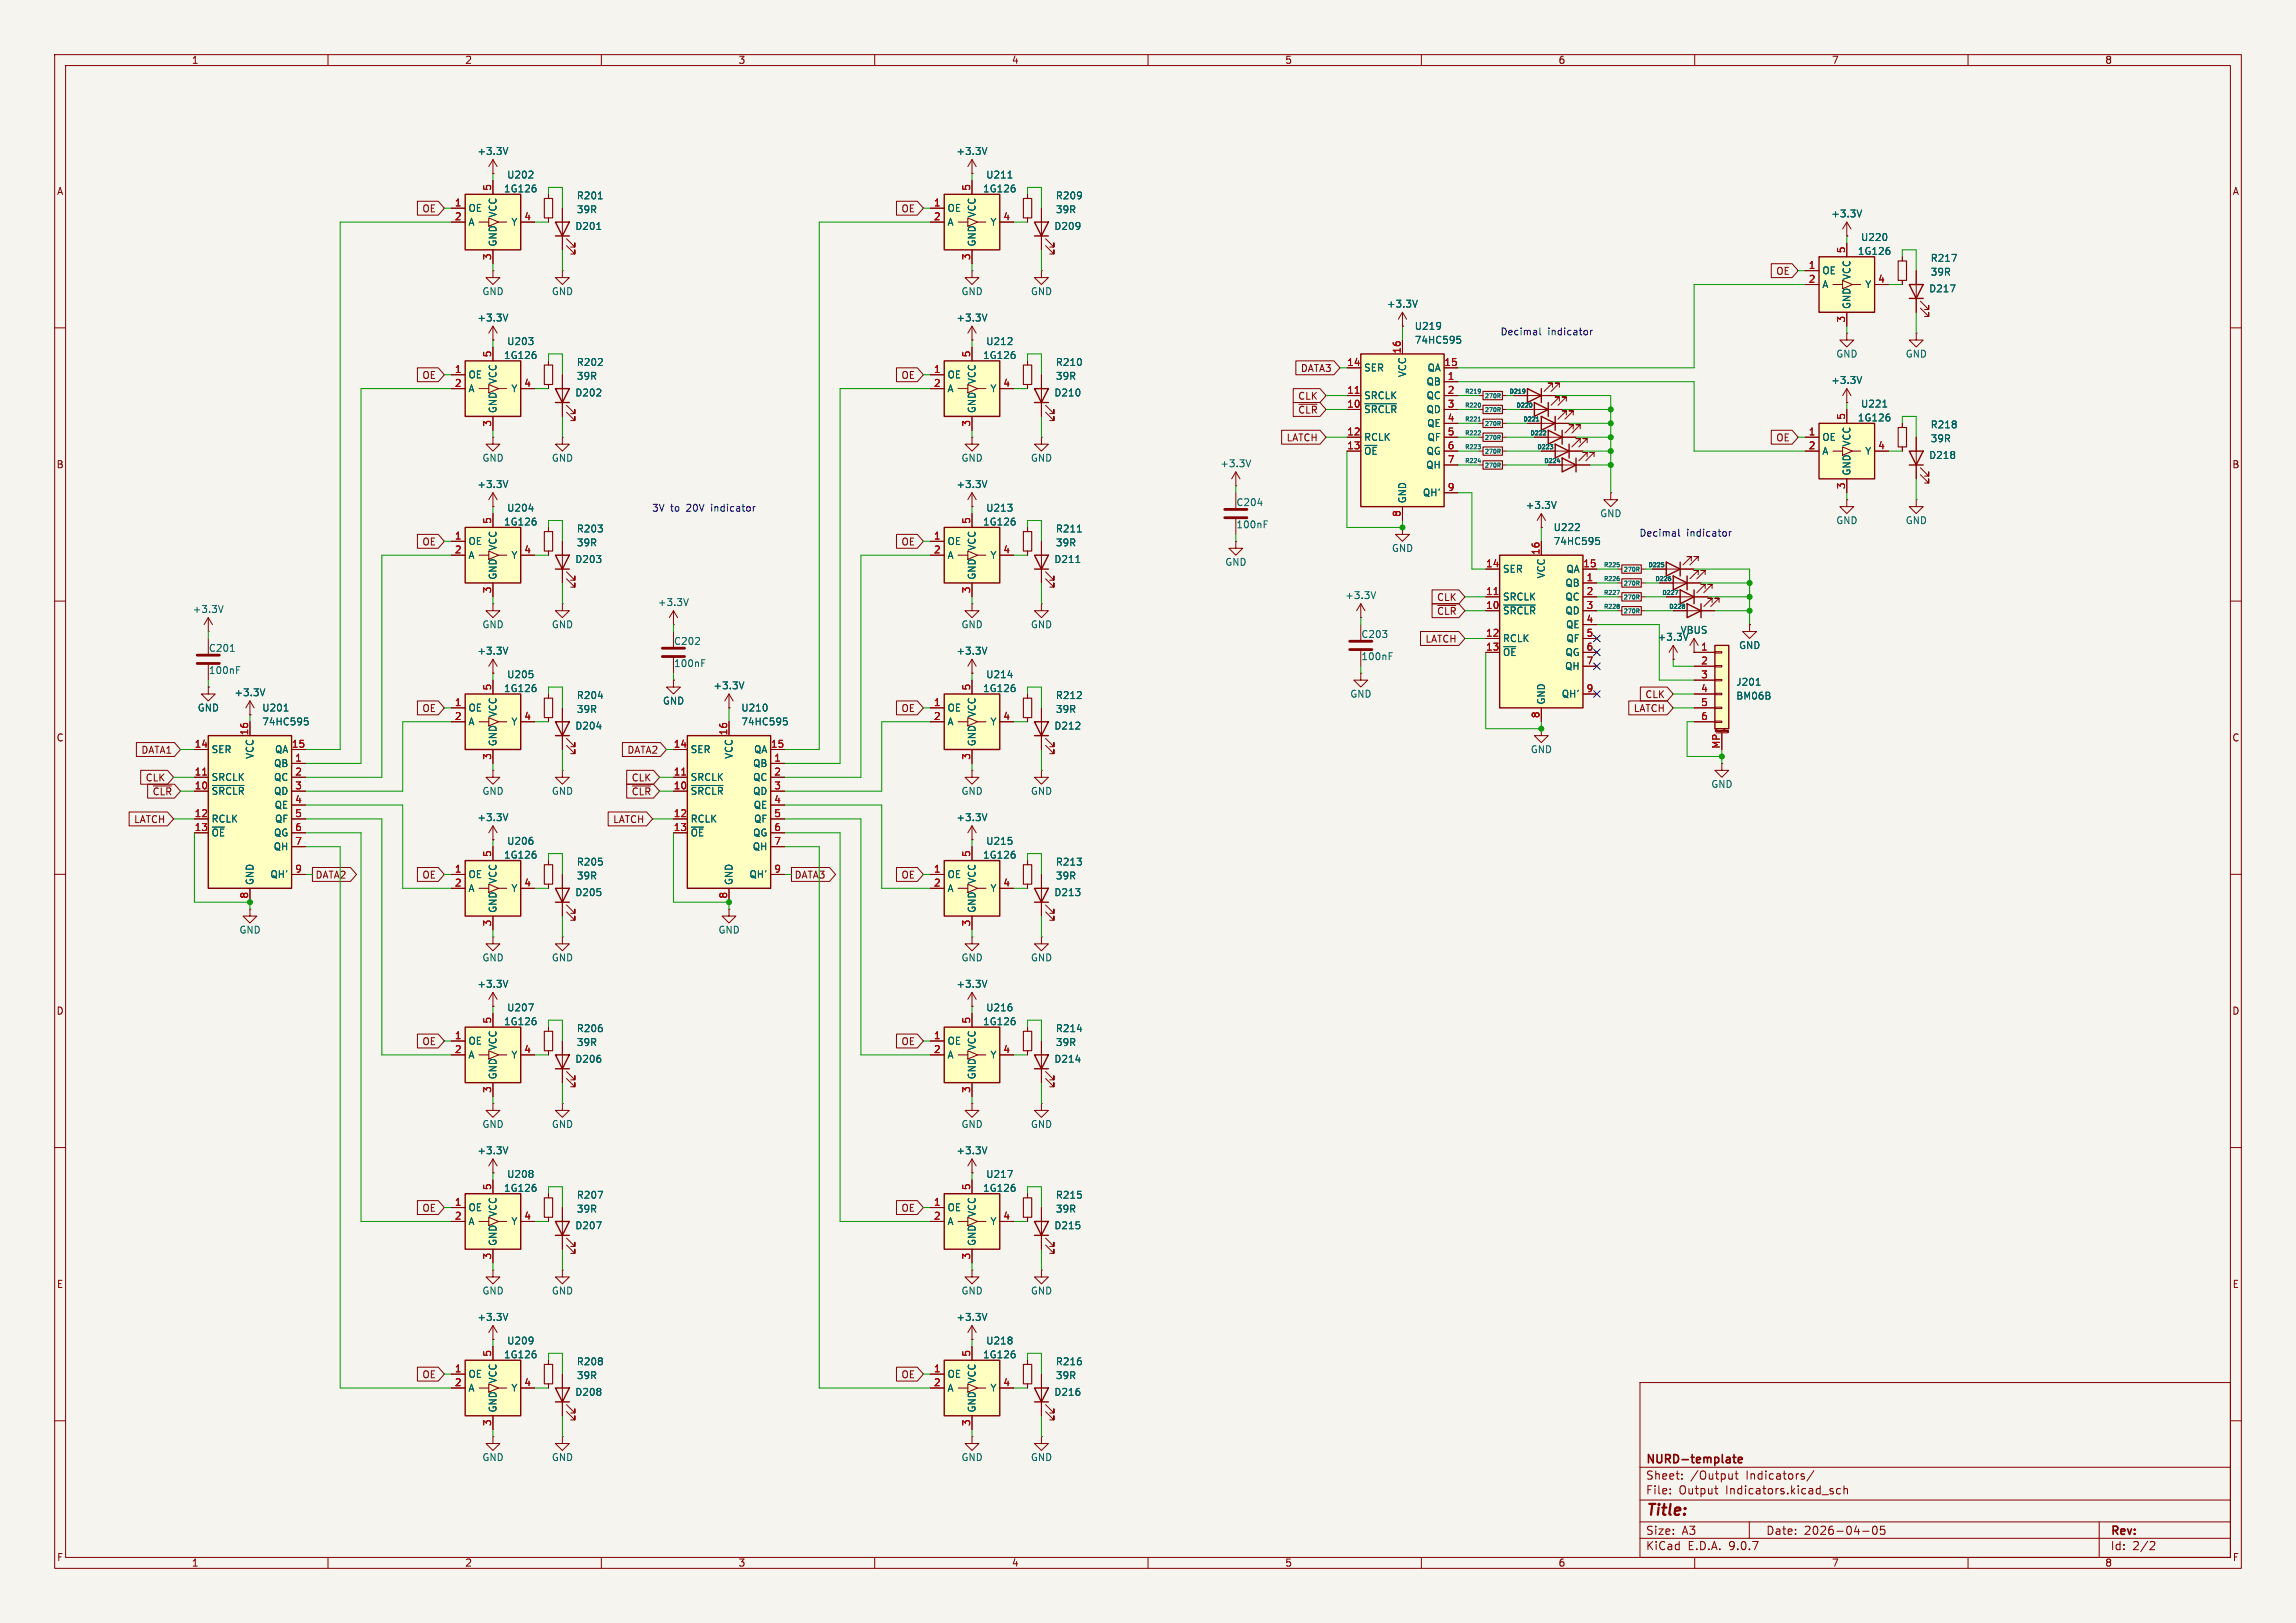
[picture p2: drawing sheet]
<svg xmlns="http://www.w3.org/2000/svg" width="420mm" height="297mm" viewBox="0 0 420 297" stroke-linecap="round" stroke-linejoin="round" font-family="sans-serif">
<defs><g id="words">
<text font-size="2.8" fill="#840000" x="301" y="277.9">Title:</text>
<g font-size="2.1" fill="#840000">
<text x="301" y="268.2">NURD-template</text>
<text x="301" y="273.7">File:</text>
<text x="301" y="271">Sheet:</text>
<text x="307.1" y="273.7">Output</text>
<text x="309.2" y="271">/Output</text>
<text x="315.7" y="273.7">Indicators.kicad_sch</text>
<text x="319.4" y="271">Indicators/</text>
<text x="301" y="281.1">Size:</text>
<text x="307.6" y="281.1">A3</text>
<text x="323" y="281.1">Date:</text>
<text x="330" y="281.1">2026-04-05</text>
<text x="386" y="281.3">Rev:</text>
<text x="301" y="283.9">KiCad</text>
<text x="308.7" y="283.9">E.D.A.</text>
<text x="316.3" y="283.9">9.0.7</text>
<text x="386" y="283.9">Id:</text>
<text x="390.1" y="283.9">2/2</text>
</g>
<g font-size="1.8" fill="#840000">
<text x="35" y="11.9">1</text>
<text x="85" y="11.9">2</text>
<text x="135" y="11.9">3</text>
<text x="185" y="11.9">4</text>
<text x="235" y="11.9">5</text>
<text x="285" y="11.9">6</text>
<text x="335" y="11.9">7</text>
<text x="385" y="11.9">8</text>
<text x="10.3" y="35.9">A</text>
<text x="408.3" y="35.9">A</text>
<text x="77.2" y="39.1">OE</text>
<text x="164.8" y="39.1">OE</text>
<text x="324.8" y="50.5">OE</text>
<text x="77.2" y="69.5">OE</text>
<text x="164.8" y="69.5">OE</text>
<text x="237.9" y="68.3">DATA3</text>
<text x="237.4" y="75.9">~{CLR}</text>
<text x="237.4" y="73.3">CLK</text>
<text x="235.3" y="81">LATCH</text>
<text x="324.8" y="81">OE</text>
<text x="10.3" y="85.9">B</text>
<text x="408.2" y="85.9">B</text>
<text x="77.2" y="100">OE</text>
<text x="164.8" y="100">OE</text>
<text x="262.8" y="110.2">CLK</text>
<text x="262.8" y="112.7">~{CLR}</text>
<text x="260.7" y="117.8">LATCH</text>
<text x="77.2" y="130.5">OE</text>
<text x="164.8" y="130.5">OE</text>
<text x="298.8" y="130.5">LATCH</text>
<text x="300.9" y="128">CLK</text>
<text x="10.3" y="135.9">C</text>
<text x="408.2" y="135.9">C</text>
<text x="25.8" y="138.1">DATA1</text>
<text x="26.5" y="143.2">CLK</text>
<text x="114.7" y="138.1">DATA2</text>
<text x="115.4" y="143.2">CLK</text>
<text x="27.8" y="145.7">~{CLR}</text>
<text x="115.4" y="145.7">~{CLR}</text>
<text x="24.4" y="150.8">LATCH</text>
<text x="112.1" y="150.8">LATCH</text>
<text x="57.6" y="161">DATA2</text>
<text x="77.2" y="161">OE</text>
<text x="145.3" y="161">DATA3</text>
<text x="164.8" y="161">OE</text>
<text x="10.3" y="185.9">D</text>
<text x="408.2" y="185.9">D</text>
<text x="77.2" y="191.5">OE</text>
<text x="164.8" y="191.5">OE</text>
<text x="77.2" y="221.9">OE</text>
<text x="164.8" y="221.9">OE</text>
<text x="10.3" y="235.9">E</text>
<text x="408.3" y="235.9">E</text>
<text x="77.2" y="252.4">OE</text>
<text x="164.8" y="252.4">OE</text>
<text x="10.3" y="285.9">F</text>
<text x="35" y="286.9">1</text>
<text x="85" y="286.9">2</text>
<text x="135" y="286.9">3</text>
<text x="185" y="286.9">4</text>
<text x="235" y="286.9">5</text>
<text x="285" y="286.9">6</text>
<text x="335" y="286.9">7</text>
<text x="385" y="286.9">8</text>
<text x="408.3" y="285.9">F</text>
</g>
<g font-size="1.8" fill="#006464">
<text x="87.2" y="28.5">+3.3V</text>
<text x="174.9" y="28.5">+3.3V</text>
<text x="92.1" y="35.4">1G126</text>
<text x="92.7" y="32.9">U202</text>
<text x="179.7" y="35.4">1G126</text>
<text x="180.3" y="32.9">U211</text>
<text x="85.6" y="39">OE</text>
<text x="85.6" y="41.5">A</text>
<text x="91" y="39.9" transform="rotate(-90 91 39.9)">VCC</text>
<text x="93.5" y="41.5">Y</text>
<text x="105.4" y="36.7">R201</text>
<text x="105.4" y="39.2">39R</text>
<text x="173.2" y="39">OE</text>
<text x="173.2" y="41.5">A</text>
<text x="178.7" y="39.9" transform="rotate(-90 178.7 39.9)">VCC</text>
<text x="181.1" y="41.5">Y</text>
<text x="193" y="36.7">R209</text>
<text x="193" y="39.2">39R</text>
<text x="334.9" y="40">+3.3V</text>
<text x="91" y="45.2" transform="rotate(-90 91 45.2)">GND</text>
<text x="105.1" y="42.3">D201</text>
<text x="178.7" y="45.2" transform="rotate(-90 178.7 45.2)">GND</text>
<text x="192.8" y="42.3">D209</text>
<text x="339.7" y="46.8">1G126</text>
<text x="340.3" y="44.3">U220</text>
<text x="333.2" y="50.4">OE</text>
<text x="333.2" y="52.9">A</text>
<text x="338.7" y="51.3" transform="rotate(-90 338.7 51.3)">VCC</text>
<text x="341.1" y="52.9">Y</text>
<text x="352.8" y="53.7">D217</text>
<text x="353.1" y="48.1">R217</text>
<text x="353.1" y="50.6">39R</text>
<text x="87.2" y="59">+3.3V</text>
<text x="88.1" y="54.2">GND</text>
<text x="100.8" y="54.2">GND</text>
<text x="174.9" y="59">+3.3V</text>
<text x="175.8" y="54.2">GND</text>
<text x="188.5" y="54.2">GND</text>
<text x="253.6" y="56.5">+3.3V</text>
<text x="338.7" y="56.6" transform="rotate(-90 338.7 56.6)">GND</text>
<text x="92.1" y="65.9">1G126</text>
<text x="92.7" y="63.3">U203</text>
<text x="179.7" y="65.9">1G126</text>
<text x="180.3" y="63.3">U212</text>
<text x="258.7" y="60.6">U219</text>
<text x="258.7" y="63.1">74HC595</text>
<text x="335.8" y="65.6">GND</text>
<text x="348.5" y="65.6">GND</text>
<text x="85.6" y="69.4">OE</text>
<text x="85.6" y="72">A</text>
<text x="91" y="70.4" transform="rotate(-90 91 70.4)">VCC</text>
<text x="93.5" y="72">Y</text>
<text x="105.4" y="67.2">R202</text>
<text x="105.4" y="69.7">39R</text>
<text x="173.2" y="69.4">OE</text>
<text x="173.2" y="72">A</text>
<text x="178.7" y="70.4" transform="rotate(-90 178.7 70.4)">VCC</text>
<text x="181.1" y="72">Y</text>
<text x="193" y="67.2">R210</text>
<text x="193" y="69.7">39R</text>
<text x="249.4" y="68.2">SER</text>
<text x="257.4" y="69.1" transform="rotate(-90 257.4 69.1)">VCC</text>
<text x="260.8" y="70.7">QB</text>
<text x="261" y="68.2">QA</text>
<text x="334.9" y="70.5">+3.3V</text>
<text x="91" y="75.7" transform="rotate(-90 91 75.7)">GND</text>
<text x="105.1" y="72.7">D202</text>
<text x="178.7" y="75.7" transform="rotate(-90 178.7 75.7)">GND</text>
<text x="192.8" y="72.7">D210</text>
<text x="249.4" y="73.3">SRCLK</text>
<text x="249.4" y="75.8">~{SRCLR}</text>
<text x="260.8" y="73.3">QC</text>
<text x="260.8" y="75.8">QD</text>
<text x="339.7" y="77.3">1G126</text>
<text x="340.3" y="74.8">U221</text>
<text x="249.4" y="80.9">RCLK</text>
<text x="249.4" y="83.4">~{OE}</text>
<text x="260.8" y="83.4">QG</text>
<text x="261" y="78.3">QE</text>
<text x="261" y="80.9">QF</text>
<text x="333.2" y="80.9">OE</text>
<text x="333.2" y="83.4">A</text>
<text x="338.7" y="81.8" transform="rotate(-90 338.7 81.8)">VCC</text>
<text x="341.1" y="83.4">Y</text>
<text x="353.1" y="78.6">R218</text>
<text x="353.1" y="81.1">39R</text>
<text x="87.2" y="89.5">+3.3V</text>
<text x="88.1" y="84.7">GND</text>
<text x="100.8" y="84.7">GND</text>
<text x="174.9" y="89.5">+3.3V</text>
<text x="175.8" y="84.7">GND</text>
<text x="188.5" y="84.7">GND</text>
<text x="223.1" y="85.7">+3.3V</text>
<text x="260.8" y="86">QH</text>
<text x="338.7" y="87.1" transform="rotate(-90 338.7 87.1)">GND</text>
<text x="352.8" y="84.2">D218</text>
<text x="92.7" y="93.8">U204</text>
<text x="180.3" y="93.8">U213</text>
<text x="226.1" y="92.8">C204</text>
<text x="257.4" y="92.2" transform="rotate(-90 257.4 92.2)">GND</text>
<text x="260.2" y="91">QH'</text>
<text x="279" y="93.3">+3.3V</text>
<text x="292.6" y="94.8">GND</text>
<text x="85.6" y="99.9">OE</text>
<text x="91" y="100.9" transform="rotate(-90 91 100.9)">VCC</text>
<text x="92.1" y="96.4">1G126</text>
<text x="105.4" y="97.6">R203</text>
<text x="105.4" y="100.2">39R</text>
<text x="173.2" y="99.9">OE</text>
<text x="178.7" y="100.9" transform="rotate(-90 178.7 100.9)">VCC</text>
<text x="179.7" y="96.4">1G126</text>
<text x="193" y="97.6">R211</text>
<text x="193" y="100.2">39R</text>
<text x="226.1" y="96.9">100nF</text>
<text x="254.5" y="101.2">GND</text>
<text x="284.1" y="97.4">U222</text>
<text x="284.1" y="99.9">74HC595</text>
<text x="335.8" y="96.1">GND</text>
<text x="348.5" y="96.1">GND</text>
<text x="85.6" y="102.5">A</text>
<text x="91" y="106.2" transform="rotate(-90 91 106.2)">GND</text>
<text x="93.5" y="102.5">Y</text>
<text x="105.1" y="103.2">D203</text>
<text x="173.2" y="102.5">A</text>
<text x="178.7" y="106.2" transform="rotate(-90 178.7 106.2)">GND</text>
<text x="181.1" y="102.5">Y</text>
<text x="192.8" y="103.2">D211</text>
<text x="224" y="103.7">GND</text>
<text x="274.8" y="105">SER</text>
<text x="282.8" y="105.9" transform="rotate(-90 282.8 105.9)">VCC</text>
<text x="286.2" y="107.5">QB</text>
<text x="286.4" y="105">QA</text>
<text x="35.2" y="112.4">+3.3V</text>
<text x="120.2" y="111.1">+3.3V</text>
<text x="246" y="109.8">+3.3V</text>
<text x="274.8" y="110.1">SRCLK</text>
<text x="274.8" y="112.6">~{SRCLR}</text>
<text x="286.2" y="110.1">QC</text>
<text x="286.2" y="112.6">QD</text>
<text x="38.1" y="119.5">C201</text>
<text x="87.2" y="120">+3.3V</text>
<text x="88.1" y="115.2">GND</text>
<text x="100.8" y="115.2">GND</text>
<text x="123.2" y="118.2">C202</text>
<text x="174.9" y="120">+3.3V</text>
<text x="175.8" y="115.2">GND</text>
<text x="188.5" y="115.2">GND</text>
<text x="248.9" y="116.9">C203</text>
<text x="274.8" y="117.7">RCLK</text>
<text x="286.4" y="115.2">QE</text>
<text x="286.4" y="117.7">QF</text>
<text x="303.1" y="117.4">+3.3V</text>
<text x="307.3" y="116.2">VBUS</text>
<text x="318" y="119">GND</text>
<text x="38.1" y="123.5">100nF</text>
<text x="92.7" y="124.3">U205</text>
<text x="123.2" y="122.3">100nF</text>
<text x="180.3" y="124.3">U214</text>
<text x="248.9" y="121">100nF</text>
<text x="274.8" y="120.2">~{OE}</text>
<text x="286.2" y="122.8">QH</text>
<text x="286.2" y="120.2">QG</text>
<text x="317.5" y="125.7">J201</text>
<text x="36.1" y="130.4">GND</text>
<text x="42.8" y="127.6">+3.3V</text>
<text x="47.9" y="130.4">U201</text>
<text x="85.6" y="130.4">OE</text>
<text x="91" y="131.3" transform="rotate(-90 91 131.3)">VCC</text>
<text x="92.1" y="126.8">1G126</text>
<text x="105.4" y="128.1">R204</text>
<text x="105.4" y="130.7">39R</text>
<text x="121.2" y="129.1">GND</text>
<text x="130.4" y="126.3">+3.3V</text>
<text x="135.5" y="130.4">U210</text>
<text x="173.2" y="130.4">OE</text>
<text x="178.7" y="131.3" transform="rotate(-90 178.7 131.3)">VCC</text>
<text x="179.7" y="126.8">1G126</text>
<text x="193" y="128.1">R212</text>
<text x="193" y="130.7">39R</text>
<text x="246.9" y="127.9">GND</text>
<text x="282.8" y="129" transform="rotate(-90 282.8 129)">GND</text>
<text x="285.6" y="127.9">QH'</text>
<text x="317.5" y="128.2">BM06B</text>
<text x="47.9" y="132.9">74HC595</text>
<text x="85.6" y="132.9">A</text>
<text x="91" y="136.7" transform="rotate(-90 91 136.7)">GND</text>
<text x="93.5" y="132.9">Y</text>
<text x="105.1" y="133.7">D204</text>
<text x="135.5" y="132.9">74HC595</text>
<text x="173.2" y="132.9">A</text>
<text x="178.7" y="136.7" transform="rotate(-90 178.7 136.7)">GND</text>
<text x="181.1" y="132.9">Y</text>
<text x="192.8" y="133.7">D212</text>
<text x="38.6" y="138">SER</text>
<text x="38.6" y="143.1">SRCLK</text>
<text x="46.6" y="139" transform="rotate(-90 46.6 139)">VCC</text>
<text x="50" y="140.6">QB</text>
<text x="50" y="143.1">QC</text>
<text x="50.2" y="138">QA</text>
<text x="126.2" y="138">SER</text>
<text x="126.2" y="143.1">SRCLK</text>
<text x="134.2" y="139" transform="rotate(-90 134.2 139)">VCC</text>
<text x="137.7" y="140.6">QB</text>
<text x="137.7" y="143.1">QC</text>
<text x="137.8" y="138">QA</text>
<text x="279.9" y="138">GND</text>
<text x="38.6" y="145.6">~{SRCLR}</text>
<text x="50" y="145.6">QD</text>
<text x="50.1" y="148.2">QE</text>
<text x="88.1" y="145.6">GND</text>
<text x="100.8" y="145.6">GND</text>
<text x="126.2" y="145.6">~{SRCLR}</text>
<text x="137.7" y="145.6">QD</text>
<text x="137.8" y="148.2">QE</text>
<text x="175.8" y="145.6">GND</text>
<text x="188.5" y="145.6">GND</text>
<text x="312.9" y="144.4">GND</text>
<text x="38.6" y="150.7">RCLK</text>
<text x="38.6" y="153.3">~{OE}</text>
<text x="50" y="155.8">QH</text>
<text x="50" y="153.3">QG</text>
<text x="50.2" y="150.7">QF</text>
<text x="87.2" y="150.5">+3.3V</text>
<text x="92.7" y="154.8">U206</text>
<text x="126.2" y="150.7">RCLK</text>
<text x="126.2" y="153.3">~{OE}</text>
<text x="137.6" y="155.8">QH</text>
<text x="137.7" y="153.3">QG</text>
<text x="137.8" y="150.7">QF</text>
<text x="174.9" y="150.5">+3.3V</text>
<text x="180.3" y="154.8">U215</text>
<text x="49.4" y="160.9">QH'</text>
<text x="85.6" y="160.9">OE</text>
<text x="91" y="161.8" transform="rotate(-90 91 161.8)">VCC</text>
<text x="92.1" y="157.3">1G126</text>
<text x="105.4" y="158.6">R205</text>
<text x="105.4" y="161.1">39R</text>
<text x="137" y="160.9">QH'</text>
<text x="173.2" y="160.9">OE</text>
<text x="178.7" y="161.8" transform="rotate(-90 178.7 161.8)">VCC</text>
<text x="179.7" y="157.3">1G126</text>
<text x="193" y="158.6">R213</text>
<text x="193" y="161.1">39R</text>
<text x="46.6" y="162.1" transform="rotate(-90 46.6 162.1)">GND</text>
<text x="85.6" y="163.4">A</text>
<text x="91" y="167.1" transform="rotate(-90 91 167.1)">GND</text>
<text x="93.5" y="163.4">Y</text>
<text x="105.1" y="164.2">D205</text>
<text x="134.2" y="162.1" transform="rotate(-90 134.2 162.1)">GND</text>
<text x="173.2" y="163.4">A</text>
<text x="178.7" y="167.1" transform="rotate(-90 178.7 167.1)">GND</text>
<text x="181.1" y="163.4">Y</text>
<text x="192.8" y="164.2">D213</text>
<text x="43.7" y="171">GND</text>
<text x="131.3" y="171">GND</text>
<text x="88.1" y="176.1">GND</text>
<text x="100.8" y="176.1">GND</text>
<text x="175.8" y="176.1">GND</text>
<text x="188.5" y="176.1">GND</text>
<text x="87.2" y="180.9">+3.3V</text>
<text x="92.7" y="185.3">U207</text>
<text x="174.9" y="180.9">+3.3V</text>
<text x="180.3" y="185.3">U216</text>
<text x="85.6" y="191.4">OE</text>
<text x="92.1" y="187.8">1G126</text>
<text x="105.4" y="189.1">R206</text>
<text x="105.4" y="191.6">39R</text>
<text x="173.2" y="191.4">OE</text>
<text x="179.7" y="187.8">1G126</text>
<text x="193" y="189.1">R214</text>
<text x="193" y="191.6">39R</text>
<text x="85.6" y="193.9">A</text>
<text x="91" y="197.6" transform="rotate(-90 91 197.6)">GND</text>
<text x="91" y="192.3" transform="rotate(-90 91 192.3)">VCC</text>
<text x="93.5" y="193.9">Y</text>
<text x="105.1" y="194.7">D206</text>
<text x="173.2" y="193.9">A</text>
<text x="178.7" y="197.6" transform="rotate(-90 178.7 197.6)">GND</text>
<text x="178.7" y="192.3" transform="rotate(-90 178.7 192.3)">VCC</text>
<text x="181.1" y="193.9">Y</text>
<text x="192.8" y="194.7">D214</text>
<text x="88.1" y="206.6">GND</text>
<text x="100.8" y="206.6">GND</text>
<text x="175.8" y="206.6">GND</text>
<text x="188.5" y="206.6">GND</text>
<text x="87.2" y="211.4">+3.3V</text>
<text x="92.7" y="215.7">U208</text>
<text x="174.9" y="211.4">+3.3V</text>
<text x="180.3" y="215.7">U217</text>
<text x="85.6" y="221.8">OE</text>
<text x="92.1" y="218.3">1G126</text>
<text x="105.4" y="219.6">R207</text>
<text x="173.2" y="221.8">OE</text>
<text x="179.7" y="218.3">1G126</text>
<text x="193" y="219.6">R215</text>
<text x="85.6" y="224.4">A</text>
<text x="91" y="222.8" transform="rotate(-90 91 222.8)">VCC</text>
<text x="93.5" y="224.4">Y</text>
<text x="105.1" y="225.1">D207</text>
<text x="105.4" y="222.1">39R</text>
<text x="173.2" y="224.4">A</text>
<text x="178.7" y="222.8" transform="rotate(-90 178.7 222.8)">VCC</text>
<text x="181.1" y="224.4">Y</text>
<text x="192.8" y="225.1">D215</text>
<text x="193" y="222.1">39R</text>
<text x="91" y="228.1" transform="rotate(-90 91 228.1)">GND</text>
<text x="178.7" y="228.1" transform="rotate(-90 178.7 228.1)">GND</text>
<text x="88.1" y="237.1">GND</text>
<text x="100.8" y="237.1">GND</text>
<text x="175.8" y="237.1">GND</text>
<text x="188.5" y="237.1">GND</text>
<text x="87.2" y="241.9">+3.3V</text>
<text x="174.9" y="241.9">+3.3V</text>
<text x="92.1" y="248.8">1G126</text>
<text x="92.7" y="246.2">U209</text>
<text x="105.4" y="250">R208</text>
<text x="179.7" y="248.8">1G126</text>
<text x="180.3" y="246.2">U218</text>
<text x="193" y="250">R216</text>
<text x="85.6" y="252.3">OE</text>
<text x="85.6" y="254.9">A</text>
<text x="91" y="253.3" transform="rotate(-90 91 253.3)">VCC</text>
<text x="93.5" y="254.9">Y</text>
<text x="105.1" y="255.6">D208</text>
<text x="105.4" y="252.6">39R</text>
<text x="173.2" y="252.3">OE</text>
<text x="173.2" y="254.9">A</text>
<text x="178.7" y="253.3" transform="rotate(-90 178.7 253.3)">VCC</text>
<text x="181.1" y="254.9">Y</text>
<text x="192.8" y="255.6">D216</text>
<text x="193" y="252.6">39R</text>
<text x="91" y="258.6" transform="rotate(-90 91 258.6)">GND</text>
<text x="178.7" y="258.6" transform="rotate(-90 178.7 258.6)">GND</text>
<text x="88.1" y="267.6">GND</text>
<text x="100.8" y="267.6">GND</text>
<text x="175.8" y="267.6">GND</text>
<text x="188.5" y="267.6">GND</text>
</g>
<g font-size="1.8" fill="#a90000">
<text x="89.9" y="35" transform="rotate(-90 89.9 35)">5</text>
<text x="177.5" y="35" transform="rotate(-90 177.5 35)">5</text>
<text x="83.1" y="37.8">1</text>
<text x="83.1" y="40.4">2</text>
<text x="95.8" y="40.4">4</text>
<text x="170.7" y="37.8">1</text>
<text x="170.7" y="40.4">2</text>
<text x="183.4" y="40.4">4</text>
<text x="89.9" y="47.7" transform="rotate(-90 89.9 47.7)">3</text>
<text x="177.5" y="47.7" transform="rotate(-90 177.5 47.7)">3</text>
<text x="337.6" y="46.4" transform="rotate(-90 337.6 46.4)">5</text>
<text x="330.8" y="49.3">1</text>
<text x="330.8" y="51.8">2</text>
<text x="343.5" y="51.8">4</text>
<text x="337.6" y="59.1" transform="rotate(-90 337.6 59.1)">3</text>
<text x="89.9" y="65.5" transform="rotate(-90 89.9 65.5)">5</text>
<text x="177.5" y="65.5" transform="rotate(-90 177.5 65.5)">5</text>
<text x="256.3" y="64.8" transform="rotate(-90 256.3 64.8)">16</text>
<text x="83.1" y="68.3">1</text>
<text x="83.1" y="70.9">2</text>
<text x="95.8" y="70.9">4</text>
<text x="170.7" y="68.3">1</text>
<text x="170.7" y="70.9">2</text>
<text x="183.4" y="70.9">4</text>
<text x="246.3" y="67.1">14</text>
<text x="264.1" y="67.1">15</text>
<text x="264.7" y="69.6">1</text>
<text x="246.3" y="72.1">11</text>
<text x="246.3" y="74.7">10</text>
<text x="264.7" y="72.1">2</text>
<text x="264.7" y="74.7">3</text>
<text x="264.7" y="77.2">4</text>
<text x="337.6" y="76.9" transform="rotate(-90 337.6 76.9)">5</text>
<text x="89.9" y="78.2" transform="rotate(-90 89.9 78.2)">3</text>
<text x="177.5" y="78.2" transform="rotate(-90 177.5 78.2)">3</text>
<text x="246.3" y="79.8">12</text>
<text x="246.3" y="82.3">13</text>
<text x="264.7" y="79.8">5</text>
<text x="264.7" y="82.3">6</text>
<text x="330.8" y="79.8">1</text>
<text x="330.8" y="82.3">2</text>
<text x="343.5" y="82.3">4</text>
<text x="264.7" y="84.8">7</text>
<text x="264.7" y="89.9">9</text>
<text x="337.6" y="89.6" transform="rotate(-90 337.6 89.6)">3</text>
<text x="89.9" y="96" transform="rotate(-90 89.9 96)">5</text>
<text x="177.5" y="96" transform="rotate(-90 177.5 96)">5</text>
<text x="256.3" y="94.7" transform="rotate(-90 256.3 94.7)">8</text>
<text x="83.1" y="98.8">1</text>
<text x="83.1" y="101.3">2</text>
<text x="95.8" y="101.3">4</text>
<text x="170.7" y="98.8">1</text>
<text x="170.7" y="101.3">2</text>
<text x="183.4" y="101.3">4</text>
<text x="281.7" y="101.6" transform="rotate(-90 281.7 101.6)">16</text>
<text x="271.7" y="103.9">14</text>
<text x="289.5" y="103.9">15</text>
<text x="290.1" y="106.4">1</text>
<text x="89.9" y="108.7" transform="rotate(-90 89.9 108.7)">3</text>
<text x="177.5" y="108.7" transform="rotate(-90 177.5 108.7)">3</text>
<text x="271.7" y="109">11</text>
<text x="271.7" y="111.5">10</text>
<text x="290.1" y="109">2</text>
<text x="290.1" y="111.5">3</text>
<text x="271.7" y="116.6">12</text>
<text x="271.7" y="119.1">13</text>
<text x="290.1" y="114">4</text>
<text x="290.1" y="116.6">5</text>
<text x="290.1" y="119.1">6</text>
<text x="311.1" y="119.1">1</text>
<text x="290.1" y="121.7">7</text>
<text x="311.1" y="121.7">2</text>
<text x="311.1" y="124.2">3</text>
<text x="83.1" y="129.3">1</text>
<text x="83.1" y="131.8">2</text>
<text x="89.9" y="126.4" transform="rotate(-90 89.9 126.4)">5</text>
<text x="95.8" y="131.8">4</text>
<text x="170.7" y="129.3">1</text>
<text x="170.7" y="131.8">2</text>
<text x="177.5" y="126.4" transform="rotate(-90 177.5 126.4)">5</text>
<text x="183.4" y="131.8">4</text>
<text x="281.7" y="131.5" transform="rotate(-90 281.7 131.5)">8</text>
<text x="290.1" y="126.7">9</text>
<text x="311.1" y="126.7">4</text>
<text x="311.1" y="129.3">5</text>
<text x="311.1" y="131.8">6</text>
<text x="35.5" y="136.9">14</text>
<text x="45.5" y="134.7" transform="rotate(-90 45.5 134.7)">16</text>
<text x="53.3" y="136.9">15</text>
<text x="123.1" y="136.9">14</text>
<text x="133.1" y="134.7" transform="rotate(-90 133.1 134.7)">16</text>
<text x="140.9" y="136.9">15</text>
<text x="314.7" y="137.1" transform="rotate(-90 314.7 137.1)">MP</text>
<text x="35.5" y="142">11</text>
<text x="53.9" y="139.4">1</text>
<text x="53.9" y="142">2</text>
<text x="89.9" y="139.1" transform="rotate(-90 89.9 139.1)">3</text>
<text x="123.1" y="142">11</text>
<text x="141.5" y="139.4">1</text>
<text x="141.5" y="142">2</text>
<text x="177.5" y="139.1" transform="rotate(-90 177.5 139.1)">3</text>
<text x="35.5" y="144.5">10</text>
<text x="35.5" y="149.6">12</text>
<text x="53.9" y="144.5">3</text>
<text x="53.9" y="147.1">4</text>
<text x="53.9" y="149.6">5</text>
<text x="123.1" y="144.5">10</text>
<text x="123.1" y="149.6">12</text>
<text x="141.5" y="144.5">3</text>
<text x="141.5" y="147.1">4</text>
<text x="141.5" y="149.6">5</text>
<text x="35.5" y="152.1">13</text>
<text x="53.9" y="152.1">6</text>
<text x="53.9" y="154.7">7</text>
<text x="123.1" y="152.1">13</text>
<text x="141.5" y="152.1">6</text>
<text x="141.5" y="154.7">7</text>
<text x="53.9" y="159.8">9</text>
<text x="83.1" y="159.8">1</text>
<text x="89.9" y="156.9" transform="rotate(-90 89.9 156.9)">5</text>
<text x="141.5" y="159.8">9</text>
<text x="170.7" y="159.8">1</text>
<text x="177.5" y="156.9" transform="rotate(-90 177.5 156.9)">5</text>
<text x="45.5" y="164.5" transform="rotate(-90 45.5 164.5)">8</text>
<text x="83.1" y="162.3">2</text>
<text x="95.8" y="162.3">4</text>
<text x="133.1" y="164.5" transform="rotate(-90 133.1 164.5)">8</text>
<text x="170.7" y="162.3">2</text>
<text x="183.4" y="162.3">4</text>
<text x="89.9" y="169.6" transform="rotate(-90 89.9 169.6)">3</text>
<text x="177.5" y="169.6" transform="rotate(-90 177.5 169.6)">3</text>
<text x="83.1" y="190.2">1</text>
<text x="89.9" y="187.4" transform="rotate(-90 89.9 187.4)">5</text>
<text x="170.7" y="190.2">1</text>
<text x="177.5" y="187.4" transform="rotate(-90 177.5 187.4)">5</text>
<text x="83.1" y="192.8">2</text>
<text x="95.8" y="192.8">4</text>
<text x="170.7" y="192.8">2</text>
<text x="183.4" y="192.8">4</text>
<text x="89.9" y="200.1" transform="rotate(-90 89.9 200.1)">3</text>
<text x="177.5" y="200.1" transform="rotate(-90 177.5 200.1)">3</text>
<text x="83.1" y="220.7">1</text>
<text x="89.9" y="217.9" transform="rotate(-90 89.9 217.9)">5</text>
<text x="170.7" y="220.7">1</text>
<text x="177.5" y="217.9" transform="rotate(-90 177.5 217.9)">5</text>
<text x="83.1" y="223.3">2</text>
<text x="95.8" y="223.3">4</text>
<text x="170.7" y="223.3">2</text>
<text x="183.4" y="223.3">4</text>
<text x="89.9" y="230.6" transform="rotate(-90 89.9 230.6)">3</text>
<text x="177.5" y="230.6" transform="rotate(-90 177.5 230.6)">3</text>
<text x="83.1" y="251.2">1</text>
<text x="89.9" y="248.4" transform="rotate(-90 89.9 248.4)">5</text>
<text x="170.7" y="251.2">1</text>
<text x="177.5" y="248.4" transform="rotate(-90 177.5 248.4)">5</text>
<text x="83.1" y="253.7">2</text>
<text x="95.8" y="253.7">4</text>
<text x="170.7" y="253.7">2</text>
<text x="183.4" y="253.7">4</text>
<text x="89.9" y="261.1" transform="rotate(-90 89.9 261.1)">3</text>
<text x="177.5" y="261.1" transform="rotate(-90 177.5 261.1)">3</text>
</g>
<g font-size="1.8" fill="#0000c2">
<text x="274.4" y="61.6">Decimal</text>
<text x="283.1" y="61.6">indicator</text>
<text x="119.2" y="93.8">3V</text>
<text x="122.7" y="93.8">to</text>
<text x="125.7" y="93.8">20V</text>
<text x="130.4" y="93.8">indicator</text>
<text x="299.8" y="98.4">Decimal</text>
<text x="308.5" y="98.4">indicator</text>
</g>
<g font-size="1.1" fill="#006464">
<text x="267.9" y="72.2">R219</text>
<text x="267.9" y="77.3">R221</text>
<text x="267.9" y="74.8">R220</text>
<text x="271.5" y="73.1">270R</text>
<text x="271.5" y="75.6">270R</text>
<text x="276" y="72.2">D219</text>
<text x="277.3" y="74.8">D220</text>
<text x="278.5" y="77.3">D221</text>
<text x="267.9" y="82.4">R223</text>
<text x="267.9" y="79.9">R222</text>
<text x="271.5" y="83.2">270R</text>
<text x="271.5" y="80.7">270R</text>
<text x="271.5" y="78.1">270R</text>
<text x="279.8" y="79.9">D222</text>
<text x="281.1" y="82.4">D223</text>
<text x="267.9" y="84.9">R224</text>
<text x="271.5" y="85.8">270R</text>
<text x="282.3" y="84.9">D224</text>
<text x="293.3" y="104">R225</text>
<text x="293.3" y="106.5">R226</text>
<text x="296.9" y="104.8">270R</text>
<text x="296.9" y="107.4">270R</text>
<text x="301.4" y="104">D225</text>
<text x="302.7" y="106.5">D226</text>
<text x="293.3" y="111.6">R228</text>
<text x="293.3" y="109.1">R227</text>
<text x="296.9" y="112.4">270R</text>
<text x="296.9" y="109.9">270R</text>
<text x="303.9" y="109.1">D227</text>
<text x="305.2" y="111.6">D228</text>
</g>
<text font-size=".5" fill="#840000" x="313.6" y="134.1">Mounting</text>
</g></defs>
<path d="M0 0h420v297h-420z" fill="#f5f4ef" stroke="#f5f4ef" stroke-width=".18"/>
<g fill="none" stroke="#840000" stroke-width=".18">
<path d="M10 10h400v277h-400zM12 12h396v273h-396zM60 10v2M110 10v2M160 10v2M210 10v2M260 10v2M310 10v2M360 10v2M177.8 59.7l-.8 1.3M177.8 59.7l.8 1.3M177.8 59.7v2.5"/>
<path d="M10 60h2M177.8 62.2h.1M408 60h2M10 110h2M123.2 114.3h.1M123.2 111.8v2.5M123.2 115.6v2.8M123.2 111.8l-.8 1.2M123.2 111.8l.8 1.2M408 110h2M123.2 120.4v2.8M10 160h2"/>
<path d="M408 160h2M10 210h2M408 210h2M90.2 232.4v1.3h-1.3l1.3 1.2 1.2-1.2h-1.2M90.2 232.4h.1M300 253h108v32h-108zM10 260h2M300 278.5h108M300 274.5h108M300 268.5h108M305.5 273.2v.2M305.5 272.5v.1"/>
<path d="M307.7 270.5v.2M307.7 269.8v.1M313.7 272.4h.5M313.9 273.3l.3 .1M316.9 269.7v1M316.9 270.5l-.2 .2M317.4 269.7h.5M317.6 269.2v1.3l.3 .2M320 278.5v3M329.7 269.7l.3 .1M329.7 270.2l.3 .1 .1 .2-.2 .2h-.3M331.8 269.1l-1.3 1.9"/>
<path d="M335.2 272.9l.2 .2-.2 .3M335.2 272.4l.1 .1M336.7 272.5l-.5-.1-.3 .3v.4l.2 .2h.6M337.3 272.5l.2-.1 .4 .1v.9M337.3 271.9v1.5M342.7 279.4l.2-.1a.8 .8 0 0 1 .5 .7 .8 .8 0 0 1-.5 .8l-.2-.2-.2-.4zM344.7 279.3h-.7l-.1 .7 .3-.1h.5l.1 .2-.1 .5-.2 .2-.6-.2M384 278.5v6.5M408 260h2M60 285v2M110 285v2M160 285v2"/>
<path d="M210 285v2M260 285v2M300 281.5h108M310 285v2M340.7 280.2h1.2M360 285v2M393.5 282.1l.5 .1 .2 .3-1 1.1h1"/>
</g>
<path d="M317 266.7h.5M317.2 266.2v1.3l.3 .2M318 267.2l.7-.2-.1-.2-.4-.1-.2 .2v.7h.6" fill="none" stroke="#840000" stroke-width=".3"/>
<path d="M180.5 57.5l-.4 1.2M125.9 109.5l-.4 1.3M128.4 121.3h.4M128.4 120.7h.6" fill="none" stroke="#006464" stroke-width=".18"/>
<path d="M121.2 118.6h4M121.2 120.1h4" fill="none" stroke="#840000" stroke-width=".51"/>
<path d="M85.1 218.4h10.1v10.2h-10.1z" fill="#ffffc2"/>
<path d="M189.2 40.6h2.6l-1.3 2.6zM189.2 43.2h2.6M85.1 218.4h10.1v10.2h-10.1z" fill="none" stroke="#840000" stroke-width=".25"/>
<g fill="none" stroke="#840000" stroke-width=".18">
<path d="M188 35.6v.7M188 39.9v.7M190.5 38.1v7.6M191.3 45l1.5 1.5v-.8v.8h-.8M191.3 43.7l1.5 1.5v-.7v.7h-.8M270.5 72.4h.8M274.8 72.4h.8M177.8 92.7h.1M177.8 90.2l-.8 1.2M177.8 90.2l.8 1.2M177.8 90.2v2.5M350.5 91.4v1.3h-1.3l1.3 1.3 1.3-1.3h-1.3"/>
<path d="M350.5 91.4h.1M90.2 215.9v2.5M82.5 223.5h2.6M82.5 221h2.6M87.6 223.5h1.8M89.4 222.8l1.8 .7-1.8 .8zM90.2 228.6v2.5M91.2 223.5h1.5M95.2 223.5h2.6"/>
</g>
<path d="M270.7 71.2l.1 .2-.1 .5M270.8 71.5l-.1 .2M274.2 72.4l.2 .4M274.3 72l.1 .2-.1 .2M180.5 88l-.4 1.2M97.4 214.3v.3M97.4 214.9v.4M97.9 217.3l.2 .2-.2 .4" fill="none" stroke="#006464" stroke-width=".18"/>
<path d="M187.2 36.3h1.5v3.6h-1.5zM271.3 71.6h3.5v1.6h-3.5z" fill="none" stroke="#840000" stroke-width=".2"/>
<path d="M172.7 66h10.2v10.2h-10.2z" fill="#ffffc2"/>
<path d="M172.7 66h10.2v10.2h-10.2z" fill="none" stroke="#840000" stroke-width=".25"/>
<path d="M170.2 71.1h2.5M170.2 68.6h2.5M175.3 71.1h1.7M177 70.4l1.8 .7-1.8 .8zM177.8 63.5v2.5M177.8 76.2v2.5M178.8 71.1h1.5M182.9 71.1h2.5M177.8 80v1.3h-1.3l1.3 1.3 1.3-1.3h-1.3M177.8 80h.1" fill="none" stroke="#840000" stroke-width=".18"/>
<path d="M184.3 63.1h.8M185.1 61.9v.4M185.6 64.9l.1 .2-.1 .4" fill="none" stroke="#006464" stroke-width=".18"/>
<path d="M172.7 188h10.2v10.1h-10.2z" fill="#ffffc2"/>
<path d="M279.4 71.1l2.5 1.3-2.5 1.3zM281.9 71.1v2.6M349.2 82.6h2.6l-1.3 2.5zM349.2 85.1h2.6M172.7 188h10.2v10.1h-10.2z" fill="none" stroke="#840000" stroke-width=".25"/>
<g fill="none" stroke="#840000" stroke-width=".18">
<path d="M276.9 72.4h7.6M284 70.9v-.8h-.8h.8l-1.6 1.5M285.2 70.9v-.8h-.7h.7l-1.5 1.5M348 77.5v.7M348 81.8v.8M350.5 80v7.6M351.3 86.9l1.5 1.5v-.8v.8h-.8M351.3 85.6l1.5 1.5v-.7v.7h-.8M170.2 193h2.5M170.2 190.5h2.5M175.3 193h1.7M177 192.3l1.8 .7-1.8 .8z"/>
<path d="M177.8 185.4v2.6M177.8 198.1v2.6M178.8 193h1.5M182.9 193h2.5"/>
</g>
<path d="M278.8 71.2l.1 .2-.1 .5M278.9 71.5l-.1 .2M185.1 184.3v.6M185.6 186.8l.1 .2-.1 .5" fill="none" stroke="#006464" stroke-width=".18"/>
<path d="M347.2 78.2h1.5v3.6h-1.5z" fill="none" stroke="#840000" stroke-width=".2"/>
<path d="M172.7 127h10.2v10.2h-10.2z" fill="#ffffc2"/>
<path d="M172.7 127h10.2v10.2h-10.2z" fill="none" stroke="#840000" stroke-width=".25"/>
<path d="M170.2 132.1h2.5M170.2 129.5h2.5M175.3 132.1h1.7M177 131.3l1.8 .8-1.8 .7zM177.8 124.5v2.5M177.8 137.2v2.5M178.8 132.1h1.5M182.9 132.1h2.5" fill="none" stroke="#840000" stroke-width=".18"/>
<path d="M184.4 123.6h.8M185.6 125.8l.1 .2-.1 .5" fill="none" stroke="#006464" stroke-width=".18"/>
<path d="M172.7 96.5h10.2v10.2h-10.2z" fill="#ffffc2"/>
<path d="M172.7 96.5h10.2v10.2h-10.2z" fill="none" stroke="#840000" stroke-width=".25"/>
<g fill="none" stroke="#840000" stroke-width=".18">
<path d="M177.8 31.8h.1M177.8 29.2v2.6M177.8 29.2l-.8 1.3M177.8 29.2l.8 1.3M177.8 49.5v1.3h-1.3l1.3 1.3 1.3-1.3h-1.3M177.8 49.5h.1M170.2 99.1h2.5M177.8 94v2.5M170.2 101.6h2.5M175.3 101.6h1.7M177 100.8l1.8 .8-1.8 .8zM177.8 110.5v1.3h-1.3l1.3 1.2 1.3-1.2h-1.3"/>
<path d="M177.8 110.5h.1M177.8 106.7v2.5M178.8 101.6h1.5M182.9 101.6h2.5M295.9 111.8h.8M300.2 111.8h.8M177.8 123.2h.1M177.8 120.7v2.5M177.8 120.7l-.8 1.2M177.8 120.7l.8 1.2M177.8 214.6h.1M177.8 212.1v2.5"/>
<path d="M177.8 212.1l-.8 1.3M177.8 212.1l.8 1.3M190.5 201.9v1.3h-1.3l1.3 1.3 1.3-1.3h-1.3M190.5 201.9h.1M90.2 245.1h.1M90.2 242.6l-.8 1.2M90.2 242.6l.7 1.2M90.2 242.6v2.5M90.2 262.9v1.3h-1.3l1.3 1.2 1.2-1.2h-1.2M90.2 262.9h.1"/>
</g>
<path d="M180.5 27l-.4 1.3M184.3 92.3h.8l-.4 .5M185.1 92.9v.5M185.6 95.4l.1 .1-.1 .5M180.5 118.4l-.4 1.3M296.1 110.6l.1 .1-.1 .2 .1 .3-.1 .1M299.6 111.8l.2 .4M299.7 111.4l.1 .2-.1 .2M180.5 209.9l-.4 1.2M92.9 240.4l-.4 1.2" fill="none" stroke="#006464" stroke-width=".18"/>
<path d="M296.7 111h3.5v1.5h-3.5z" fill="none" stroke="#840000" stroke-width=".2"/>
<path d="M172.7 218.4h10.2v10.2h-10.2z" fill="#ffffc2"/>
<g fill="none" stroke="#840000" stroke-width=".25">
<path d="M284.5 81.3l2.5 1.3-2.5 1.2zM287 81.3v2.5M304.8 102.9l2.5 1.2-2.5 1.3zM306.1 105.4l2.5 1.3-2.5 1.3zM307.3 108l2.6 1.2-2.6 1.3zM307.3 102.9v2.5M308.6 110.5l2.5 1.3-2.5 1.2zM308.6 105.4v2.6M309.9 108v2.5M311.1 110.5v2.5M189.2 193h2.6l-1.3 2.6zM189.2 195.6h2.6"/>
<path d="M172.7 218.4h10.2v10.2h-10.2z"/>
</g>
<g fill="none" stroke="#840000" stroke-width=".18">
<path d="M281.9 82.6h7.7M289.1 81v-.7h-.8h.8l-1.6 1.5M290.3 81v-.7h-.7h.7l-1.5 1.5M295.9 104.1h.8M295.9 109.2h.8M300.2 104.1h.8M300.2 109.2h.8M302.3 104.1h7.6M303.5 106.7h7.6M304.8 109.2h7.6M306.1 111.8h7.6M309.4 102.6v-.7h-.8h.8l-1.6 1.5"/>
<path d="M310.6 105.2v-.8h-.7h.7l-1.5 1.5M310.6 102.6v-.7h-.7h.7l-1.5 1.5M311.9 107.7v-.8h-.8h.8l-1.5 1.6M311.9 105.2v-.8h-.8h.8l-1.5 1.5M313.2 107.7v-.8h-.8h.8l-1.5 1.6M313.2 110.2v-.7h-.8h.8l-1.5 1.5M314.5 110.2v-.7h-.8h.8l-1.6 1.5M190.5 190.5v7.6M191.3 197.4l1.5 1.5v-.8v.8h-.8M191.3 196.1l1.5 1.5v-.7v.7h-.8M177.8 215.9v2.5M170.2 223.5h2.5"/>
<path d="M170.2 221h2.5M175.3 223.5h1.7M177 222.8l1.8 .7-1.8 .8zM177.8 228.6v2.5M178.8 223.5h1.5M182.9 223.5h2.5"/>
</g>
<g fill="none" stroke="#006464" stroke-width=".18">
<path d="M283.6 81.4h.4l-.2 .3M283.9 81.7l.1 .1-.1 .3M295.7 108h.6l-.4 .8M295.8 103h.4M296.1 103.3l.1 .1-.1 .3M299.6 104.2l.2 .4M299.6 109.3l.2 .3M299.7 103.8l.1 .1-.1 .3M299.7 108.9l.1 .1-.1 .3M303.9 103h.4M304.2 103.3h.1M304.3 103.3h.1"/>
<path d="M304.3 103.7h-.1M304.3 103.3v.4M304.3 103.7h.1M305.4 105.5h.1M305.5 105.8l.1 .1-.1 .4M306.4 108h.5l-.3 .8M308 110.6l.2 .1-.2 .2 .2 .3-.2 .1M196.8 194h.8M184.3 214.2h.9l-.6 1.3M185.6 217.3l.1 .2-.1 .4"/>
</g>
<path d="M296.7 103.4h3.5v1.5h-3.5zM296.7 108.5h3.5v1.5h-3.5z" fill="none" stroke="#840000" stroke-width=".2"/>
<path d="M172.7 35.6h10.2v10.1h-10.2z" fill="#ffffc2"/>
<path d="M172.7 35.6h10.2v10.1h-10.2zM283.2 78.7l2.5 1.3-2.5 1.3zM285.7 78.7v2.6" fill="none" stroke="#840000" stroke-width=".25"/>
<g fill="none" stroke="#840000" stroke-width=".18">
<path d="M170.2 38.1h2.5M177 39.9l1.8 .7-1.8 .8zM177.8 33v2.6M170.2 40.6h2.5M175.3 40.6h1.7M177.8 45.7v2.6M178.8 40.6h1.5M182.9 40.6h2.5M287.8 78.5v-.8h-.8h.8l-1.5 1.5M289.1 78.5v-.8h-.8h.8l-1.6 1.5M280.7 80h7.6M188 188v.7"/>
<path d="M188 192.3v.7"/>
</g>
<path d="M184.4 32.6h.7M185.6 34.4l.1 .2-.1 .5M282.6 78.8l.1 .1M282.7 78.9h.1M282.7 78.9v.3l-.4 .4h.5M197.1 188.4h.8" fill="none" stroke="#006464" stroke-width=".18"/>
<path d="M187.2 188.7h1.5v3.6h-1.5z" fill="none" stroke="#840000" stroke-width=".2"/>
<path d="M85.1 127h10.1v10.2h-10.1z" fill="#ffffc2"/>
<path d="M281.9 76.2l2.6 1.3-2.6 1.2zM284.5 76.2v2.5M101.6 101.6h2.5l-1.2 2.5zM101.6 104.1h2.5M85.1 127h10.1v10.2h-10.1z" fill="none" stroke="#840000" stroke-width=".25"/>
<g fill="none" stroke="#840000" stroke-width=".18">
<path d="M279.4 77.5h7.6M286.5 75.9v-.7h-.8h.8l-1.5 1.5M287.8 75.9v-.7h-.8h.8l-1.5 1.5M100.3 96.5v.8M102.9 99.1v7.6M270.5 85.1h.8M274.8 85.1h.8M100.3 100.8v.8M102.9 110.5v1.3h-1.3l1.3 1.2 1.2-1.2h-1.2M102.9 110.5h.1M103.6 105.9l1.6 1.5v-.7v.7h-.8M103.6 104.6l1.6 1.6v-.8v.8h-.8"/>
<path d="M82.5 132.1h2.6M82.5 129.5h2.6M87.6 132.1h1.8M89.4 131.3l1.8 .8-1.8 .7zM90.2 123.2h.1M90.2 120.7v2.5M90.2 124.5v2.5M90.2 137.2v2.5M90.2 120.7l-.8 1.2M90.2 120.7l.7 1.2M91.2 132.1h1.5M95.2 132.1h2.6"/>
<path d="M100.3 127v.8M100.3 131.3v.8M90.2 141v1.2h-1.3l1.3 1.3 1.2-1.3h-1.2M90.2 141h.1M102.9 141v1.2h-1.3l1.3 1.3 1.2-1.3h-1.2M102.9 141h.1M90.2 171.5v1.2h-1.3l1.3 1.3 1.2-1.3h-1.2M90.2 171.5h.1M102.9 171.5v1.2h-1.3l1.3 1.3 1.2-1.3h-1.2M102.9 171.5h.1M100.3 188v.7M100.3 192.3v.7"/>
<path d="M177.8 184.2h.1M177.8 181.6l-.8 1.3M177.8 181.6l.8 1.3M177.8 181.6v2.6M177.8 201.9v1.3h-1.3l1.3 1.3 1.3-1.3h-1.3M177.8 201.9h.1"/>
</g>
<path d="M281.1 77.1h.4M281.2 76.4l.1-.1v.8M270.4 84.4h.5M270.7 84.2v.5M274.2 85.1l.2 .4M274.3 84.7l.1 .2-.1 .2M92.9 118.4l-.4 1.3M97.4 123.4v.5M97.9 125.8l.2 .2-.2 .5M109.5 127.4h.7M180.5 179.4l-.4 1.3" fill="none" stroke="#006464" stroke-width=".18"/>
<path d="M99.6 97.3h1.5v3.5h-1.5zM271.3 84.3h3.5v1.6h-3.5zM99.6 127.8h1.5v3.5h-1.5zM99.6 188.7h1.5v3.6h-1.5z" fill="none" stroke="#840000" stroke-width=".2"/>
<path d="M248.9 64.8h15.3v27.9h-15.3z" fill="#ffffc2"/>
<path d="M248.9 64.8h15.3v27.9h-15.3zM101.6 132.1h2.5l-1.2 2.5zM101.6 134.6h2.5M101.6 162.6h2.5l-1.2 2.5zM101.6 165.1h2.5M101.6 193h2.5l-1.2 2.6zM101.6 195.6h2.5" fill="none" stroke="#840000" stroke-width=".25"/>
<g fill="none" stroke="#840000" stroke-width=".18">
<path d="M256.5 59.7h.1M256.5 57.2v2.5M256.5 57.2l-.7 1.2M256.5 57.2l.8 1.2M246.4 67.3h2.5M246.4 72.4h2.5M246.4 74.9h2.5M256.5 62.2v2.6M264.2 67.3h2.5M264.2 72.4h2.5M264.2 74.9h2.5M264.2 69.9h2.5"/>
<path d="M264.2 77.5h2.5M246.4 80h2.5M246.4 82.6h2.5M256.5 96.5v1.3h-1.2l1.2 1.3 1.3-1.3h-1.3M256.5 96.5h.1M256.5 92.7v2.6M264.2 80h2.5M264.2 82.6h2.5M264.2 85.1h2.5M264.2 90.2h2.5M248.9 113h.1M248.9 110.5l-.7 1.3"/>
<path d="M248.9 110.5l.8 1.3M248.9 110.5v2.5M248.9 114.3v2.8M248.9 119.1v2.8M102.9 129.5v7.7M103.6 136.4l1.6 1.5v-.7v.7h-.8M103.6 135.1l1.6 1.6v-.8v.8h-.8M248.9 123.2v1.3h-1.3l1.3 1.2 1.3-1.2h-1.3M248.9 123.2h.1M100.3 157.5v.7M100.3 161.8v.8M102.9 160v7.6"/>
<path d="M103.6 166.9l1.6 1.5v-.8v.8h-.8M103.6 165.6l1.6 1.5v-.7v.7h-.8M102.9 190.5v7.6M103.6 197.4l1.6 1.5v-.8v.8h-.8M103.6 196.1l1.6 1.5v-.7v.7h-.8"/>
</g>
<path d="M247.9 72h.7" fill="none" stroke="#a90000" stroke-width=".18"/>
<path d="M259.3 54.9l-.5 1.3M263.5 59.1v.9M263.5 59.5v.2M249.7 73.9h5.7M266.5 61.5h.6M266.7 62h.3l.2 .3-.1 .4-.4 .1M251.6 108.3l-.4 1.2M254.1 119.5h.6M109.2 133h.8M254.1 120.1h.4" fill="none" stroke="#006464" stroke-width=".18"/>
<path d="M246.9 117.3h4.1M246.9 118.9h4.1" fill="none" stroke="#840000" stroke-width=".51"/>
<path d="M99.6 158.2h1.5v3.6h-1.5z" fill="none" stroke="#840000" stroke-width=".2"/>
<path d="M274.3 101.6h15.3v27.9h-15.3z" fill="#ffffc2"/>
<path d="M349.2 52.1h2.6l-1.3 2.5zM349.2 54.6h2.6M274.3 101.6h15.3v27.9h-15.3z" fill="none" stroke="#840000" stroke-width=".25"/>
<g fill="none" stroke="#840000" stroke-width=".18">
<path d="M348 47v.8M348 51.3v.8M350.5 49.5v7.7M351.3 56.4l1.5 1.5v-.7v.7h-.8M351.3 55.1l1.5 1.5v-.7v.7h-.8M337.8 61v1.2h-1.3l1.3 1.3 1.3-1.3h-1.3M337.8 61h.1M350.5 61v1.2h-1.3l1.3 1.3 1.3-1.3h-1.3M350.5 61h.1M281.9 99.1v2.5M271.8 104.1h2.5M271.8 109.2h2.5"/>
<path d="M271.8 111.8h2.5M271.8 116.8h2.5M271.8 119.4h2.5M289.6 104.1h2.5M289.6 109.2h2.5M289.6 111.8h2.5M289.6 116.8h2.5M289.6 119.4h2.5M289.6 106.7h2.5M289.6 114.3h2.5M281.9 129.5v2.6M289.6 121.9h2.5"/>
<path d="M289.6 127h2.5"/>
</g>
<path d="M273.3 108.8h.7" fill="none" stroke="#a90000" stroke-width=".18"/>
<path d="M356.8 52.1h.8l-.5 1.3M357 46.6h.9l-.6 1.2M288.1 97.1h.8M288.9 96v.4M291.9 98.4h.6M292.1 98.9h.3l.2 .2-.1 .4-.4 .1M275.1 110.7h5.7" fill="none" stroke="#006464" stroke-width=".18"/>
<path d="M347.2 47.8h1.5v3.5h-1.5z" fill="none" stroke="#840000" stroke-width=".2"/>
<path d="M125.7 134.6h15.3v28h-15.3z" fill="#ffffc2"/>
<path d="M125.7 134.6h15.3v28h-15.3z" fill="none" stroke="#840000" stroke-width=".25"/>
<g fill="none" stroke="#840000" stroke-width=".18">
<path d="M123.2 137.2h2.5M133.3 132.1v2.5M141 137.2h2.5M141 139.7h2.5M123.2 142.2h2.5M123.2 144.8h2.5M123.2 149.9h2.5M123.2 152.4h2.5M141 142.2h2.5M141 144.8h2.5M141 149.9h2.5M141 152.4h2.5"/>
<path d="M141 147.3h2.5M141 154.9h2.5M133.3 166.4v1.2h-1.2l1.2 1.3 1.3-1.3h-1.3M133.3 166.4h.1M133.3 162.6v2.5M141 160h2.5"/>
</g>
<path d="M124.7 141.8h.7" fill="none" stroke="#a90000" stroke-width=".18"/>
<path d="M140.3 129.1v.8M143.3 131.4h.7M143.5 131.9h.3l.2 .2-.1 .5-.4 .1M126.5 143.7h5.8" fill="none" stroke="#006464" stroke-width=".18"/>
<path d="M85.1 188h10.1v10.1h-10.1z" fill="#ffffc2"/>
<path d="M85.1 188h10.1v10.1h-10.1z" fill="none" stroke="#840000" stroke-width=".25"/>
<path d="M82.5 193h2.6M82.5 190.5h2.6M87.6 193h1.8M89.4 192.3l1.8 .7-1.8 .8zM90.2 185.4v2.6M90.2 198.1v2.6M91.2 193h1.5M95.2 193h2.6" fill="none" stroke="#840000" stroke-width=".18"/>
<path d="M96.7 183.7h.8l-.5 1.3M97.9 186.8l.2 .2-.2 .5" fill="none" stroke="#006464" stroke-width=".18"/>
<path d="M85.1 248.9h10.1v10.2h-10.1z" fill="#ffffc2"/>
<path d="M280.7 73.7l2.5 1.2-2.5 1.3zM283.2 73.7v2.5M85.1 248.9h10.1v10.2h-10.1z" fill="none" stroke="#840000" stroke-width=".25"/>
<g fill="none" stroke="#840000" stroke-width=".18">
<path d="M337.8 43.2h.1M337.8 40.6l-.7 1.3M337.8 40.6l.8 1.3M337.8 40.6v2.6M278.1 74.9h7.6M285.2 73.4v-.8h-.7h.7l-1.5 1.6M286.5 73.4v-.8h-.8h.8l-1.5 1.6M82.5 254h2.6M82.5 251.5h2.6M87.6 254h1.8M89.4 253.2l1.8 .8-1.8 .8zM90.2 246.4v2.5"/>
<path d="M90.2 259.1v2.5M91.2 254h1.5M95.2 254h2.6"/>
</g>
<path d="M340.5 38.4l-.4 1.3M280.1 73.8l.1 .2-.1 .5M97.4 244.8v.8M97.5 245.2l-.1 .1M97.9 247.8l.2 .1-.2 .5" fill="none" stroke="#006464" stroke-width=".18"/>
<path d="M332.7 47h10.2v10.2h-10.2z" fill="#ffffc2"/>
<path d="M332.7 47h10.2v10.2h-10.2z" fill="none" stroke="#840000" stroke-width=".25"/>
<g fill="none" stroke="#840000" stroke-width=".18">
<path d="M330.2 52.1h2.5M330.2 49.5h2.5M335.3 52.1h1.8M337.1 51.3l1.7 .8-1.7 .7zM337.8 44.5v2.5M337.8 57.2v2.5M338.8 52.1h1.6M342.9 52.1h2.5M270.5 82.6h.8M270.5 80h.8M274.8 82.6h.8M274.8 80h.8"/>
<path d="M337.8 91.4v1.3h-1.3l1.3 1.3 1.3-1.3h-1.3M337.8 91.4h.1M90.2 110.5v1.3h-1.3l1.3 1.2 1.2-1.2h-1.2M90.2 110.5h.1M281.9 133.4v1.2h-1.2l1.2 1.3 1.3-1.3h-1.3M281.9 133.4h.1M315 139.7v1.3h-1.3l1.3 1.2 1.2-1.2h-1.2M315 139.7h.1M90.2 184.2h.1M90.2 181.6v2.6M90.2 181.6l-.8 1.3M90.2 181.6l.7 1.3"/>
<path d="M90.2 214.6h.1M90.2 201.9v1.3h-1.3l1.3 1.3 1.2-1.3h-1.2M90.2 201.9h.1M90.2 212.1l-.8 1.3M90.2 212.1l.7 1.3M90.2 212.1v2.5M102.9 201.9v1.3h-1.3l1.3 1.3 1.2-1.3h-1.2M102.9 201.9h.1"/>
</g>
<path d="M345.1 43v.8M345.6 45.8l.1 .2-.1 .5M270.7 78.8l.1 .2v.2l-.5 .4h.5M274.3 79.7l.1 .1-.1 .3M270.3 81.4h.5l-.2 .3M270.7 81.7l.1 .1-.1 .3M274.2 82.6l.2 .4M274.2 80.1l.2 .3M274.3 82.2l.1 .1-.1 .3M92.9 179.4l-.4 1.3M92.9 209.9l-.4 1.2" fill="none" stroke="#006464" stroke-width=".18"/>
<path d="M271.3 79.2h3.5v1.6h-3.5zM271.3 81.8h3.5v1.5h-3.5z" fill="none" stroke="#840000" stroke-width=".2"/>
<path d="M332.7 77.5h10.2v10.1h-10.2z" fill="#ffffc2"/>
<path d="M332.7 77.5h10.2v10.1h-10.2z" fill="none" stroke="#840000" stroke-width=".25"/>
<path d="M337.8 74.9v2.6M330.2 82.6h2.5M330.2 80h2.5M335.3 82.6h1.8M337.1 81.8l1.7 .8-1.7 .7zM337.8 87.6v2.6M338.8 82.6h1.6M342.9 82.6h2.5" fill="none" stroke="#840000" stroke-width=".18"/>
<path d="M344.4 74.5h.7M345.6 76.3l.1 .2-.1 .5" fill="none" stroke="#006464" stroke-width=".18"/>
<path d="M85.1 157.5h10.1v10.1h-10.1z" fill="#ffffc2"/>
<path d="M85.1 157.5h10.1v10.1h-10.1z" fill="none" stroke="#840000" stroke-width=".25"/>
<g fill="none" stroke="#840000" stroke-width=".18">
<path d="M309.9 119.4h.1M309.9 116.8l-.8 1.3M309.9 116.8l.7 1.3M309.9 116.8v2.6M320 114.3v1.3h-1.2l1.2 1.2 1.3-1.2h-1.3M320 114.3h.1M90.2 153.7h.1M90.2 151.1v2.6M90.2 154.9v2.6M90.2 151.1l-.8 1.3M90.2 151.1l.7 1.3M82.5 162.6h2.6"/>
<path d="M82.5 160h2.6M87.6 162.6h1.8M89.4 161.8l1.8 .8-1.8 .7zM90.2 167.6v2.6M91.2 162.6h1.5M95.2 162.6h2.6"/>
</g>
<path d="M92.9 148.9l-.4 1.3M97.4 153.8v.6M97.9 156.3l.2 .2-.2 .5" fill="none" stroke="#006464" stroke-width=".18"/>
<path d="M313.7 118.1h2.5v15.3h-2.5z" fill="#ffffc2"/>
<path d="M101.6 40.6h2.5l-1.2 2.6zM101.6 43.2h2.5M189.2 71.1h2.6l-1.3 2.6zM189.2 73.7h2.6M313.7 118.1h2.5v15.3h-2.5zM189.2 223.5h2.6l-1.3 2.6zM189.2 226.1h2.6" fill="none" stroke="#840000" stroke-width=".25"/>
<g fill="none" stroke="#840000" stroke-width=".18">
<path d="M100.3 35.6v.7M100.3 39.9v.7M102.9 38.1v7.6M102.9 49.5v1.3h-1.3l1.3 1.3 1.2-1.3h-1.2M102.9 49.5h.1M103.6 45l1.6 1.5v-.8v.8h-.8M103.6 43.7l1.6 1.5v-.7v.7h-.8M188 66v.8M188 70.4v.7M190.5 68.6v7.6M191.3 75.4l1.5 1.6v-.8v.8h-.8M191.3 74.2l1.5 1.5v-.8v.8h-.8"/>
<path d="M337.8 73.7h.1M337.8 71.1l-.7 1.3M337.8 71.1l.8 1.3M337.8 71.1v2.6M190.5 80v1.3h-1.3l1.3 1.3 1.3-1.3h-1.3M190.5 80h.1M226.1 99.1v1.2h-1.3l1.3 1.3 1.2-1.3h-1.2M226.1 99.1h.1M226.1 88.9h.1M226.1 86.4v2.5M226.1 90.2v2.8M226.1 95v2.8"/>
<path d="M226.1 86.4l-.8 1.2M226.1 86.4l.7 1.2M306.1 118.1l-.8 1.3M306.1 118.1l.7 1.3M306.1 118.1v2.6M309.9 119.4h3.8M313.7 119.3h1.3v.2h-1.3zM306.1 120.7h.1M309.9 121.9h3.8M309.9 124.5h3.8M309.9 127h3.8M309.9 129.5h3.8"/>
<path d="M309.9 132.1h3.8M313.7 121.8h1.3v.2h-1.3zM313.7 124.3h1.3v.3h-1.3zM313.7 126.9h1.3v.2h-1.3zM313.7 129.4h1.3v.3h-1.3zM313.7 132h1.3v.2h-1.3zM313.9 134.1h2.1M315 134.1v3.1M316 133.7v.2h.1M316 133.7l.1-.1v.4h-.1M316 133.7h.1M188 218.4v.8"/>
<path d="M188 222.8v.7M190.5 221v7.6M191.3 227.8l1.5 1.6v-.8v.8h-.8M191.3 226.6l1.5 1.5v-.8v.8h-.8M188 248.9v.8M188 253.2v.8M190.5 262.9v1.3h-1.3l1.3 1.2 1.3-1.2h-1.3M190.5 262.9h.1"/>
</g>
<path d="M109.5 36.4h.7M109.2 42h.7M340.5 68.9l-.4 1.3M228.8 84.1l-.4 1.3M230.1 92.1h.8M231.3 95.9h.4M231.3 95.3h.6M308.8 115.9l-.4 1.3M321.2 125.4h.8" fill="none" stroke="#006464" stroke-width=".18"/>
<path d="M99.6 36.3h1.5v3.6h-1.5zM187.2 66.8h1.5v3.6h-1.5zM187.2 219.2h1.5v3.6h-1.5zM187.2 249.7h1.5v3.5h-1.5z" fill="none" stroke="#840000" stroke-width=".2"/>
<path d="M224 93.2h4.1M224 94.7h4.1" fill="none" stroke="#840000" stroke-width=".51"/>
<path d="M85.1 66h10.1v10.2h-10.1z" fill="#ffffc2"/>
<path d="M85.1 66h10.1v10.2h-10.1zM101.6 71.1h2.5l-1.2 2.6zM101.6 73.7h2.5" fill="none" stroke="#840000" stroke-width=".25"/>
<g fill="none" stroke="#840000" stroke-width=".18">
<path d="M82.5 71.1h2.6M82.5 68.6h2.6M87.6 71.1h1.8M89.4 70.4l1.8 .7-1.8 .8zM90.2 63.5v2.5M90.2 76.2v2.5M91.2 71.1h1.5M95.2 71.1h2.6M100.3 66v.8M100.3 70.4v.7M102.9 68.6v7.6M103.6 75.4l1.6 1.6v-.8v.8h-.8"/>
<path d="M103.6 74.2l1.6 1.5v-.8v.8h-.8M90.2 92.7h.1M90.2 90.2v2.5M90.2 90.2l-.8 1.2M90.2 90.2l.7 1.2M102.9 80v1.3h-1.3l1.3 1.3 1.2-1.3h-1.2M102.9 80h.1"/>
</g>
<path d="M96.7 61.8h.8l-.4 .5M97.4 62.4v.5M97.9 64.9l.2 .2-.2 .4M92.9 88l-.4 1.2" fill="none" stroke="#006464" stroke-width=".18"/>
<path d="M99.6 66.8h1.5v3.6h-1.5z" fill="none" stroke="#840000" stroke-width=".2"/>
<path d="M85.1 96.5h10.1v10.2h-10.1z" fill="#ffffc2"/>
<path d="M85.1 96.5h10.1v10.2h-10.1zM189.2 101.6h2.6l-1.3 2.5zM189.2 104.1h2.6M101.6 223.5h2.5l-1.2 2.6zM101.6 226.1h2.5M101.6 254h2.5l-1.2 2.5zM101.6 256.5h2.5" fill="none" stroke="#840000" stroke-width=".25"/>
<g fill="none" stroke="#840000" stroke-width=".18">
<path d="M82.5 99.1h2.6M90.2 80v1.3h-1.3l1.3 1.3 1.2-1.3h-1.2M90.2 80h.1M90.2 94v2.5M188 96.5v.8M190.5 99.1v7.6M82.5 101.6h2.6M87.6 101.6h1.8M89.4 100.8l1.8 .8-1.8 .8zM90.2 106.7v2.5M91.2 101.6h1.5M95.2 101.6h2.6"/>
<path d="M188 100.8v.8M191.3 105.9l1.5 1.5v-.7v.7h-.8M191.3 104.6l1.5 1.6v-.8v.8h-.8M188 157.5v.7M188 161.8v.8M100.3 218.4v.8M100.3 222.8v.7M102.9 232.4v1.3h-1.3l1.3 1.2 1.2-1.2h-1.2M102.9 232.4h.1M102.9 221v7.6M103.6 227.8l1.6 1.6v-.8v.8h-.8M103.6 226.6l1.6 1.5v-.8v.8h-.8"/>
<path d="M100.3 248.9v.8M100.3 253.2v.8M102.9 251.5v7.6M103.6 258.3l1.6 1.5v-.7v.7h-.8M103.6 257l1.6 1.6v-.8v.8h-.8M102.9 262.9v1.3h-1.3l1.3 1.2 1.2-1.2h-1.2M102.9 262.9h.1M177.8 262.9v1.3h-1.3l1.3 1.2 1.3-1.2h-1.3M177.8 262.9h.1"/>
</g>
<path d="M96.8 93.1h.7M97.9 95.4l.2 .1-.2 .5M197.1 97.4h.7M196.8 102.9h.7M109.4 218h.8l-.5 1.3M109.1 223.6h.9l-.6 1.3" fill="none" stroke="#006464" stroke-width=".18"/>
<path d="M187.2 97.3h1.5v3.5h-1.5zM187.2 158.2h1.5v3.6h-1.5zM99.6 219.2h1.5v3.6h-1.5zM99.6 249.7h1.5v3.5h-1.5z" fill="none" stroke="#840000" stroke-width=".2"/>
<path d="M172.7 248.9h10.2v10.2h-10.2z" fill="#ffffc2"/>
<path d="M172.7 248.9h10.2v10.2h-10.2z" fill="none" stroke="#840000" stroke-width=".25"/>
<g fill="none" stroke="#840000" stroke-width=".18">
<path d="M90.2 31.8h.1M90.2 29.2l-.8 1.3M90.2 29.2l.7 1.3M90.2 29.2v2.6M190.5 110.5v1.3h-1.3l1.3 1.2 1.3-1.2h-1.3M190.5 110.5h.1M133.3 129.5h.1M133.3 127l-.7 1.3M133.3 127l.8 1.3M133.3 127v2.5M177.8 232.4v1.3h-1.3l1.3 1.2 1.3-1.2h-1.3M177.8 232.4h.1"/>
<path d="M190.5 232.4v1.3h-1.3l1.3 1.2 1.3-1.2h-1.3M190.5 232.4h.1M170.2 254h2.5M170.2 251.5h2.5M175.3 254h1.7M177 253.2l1.8 .8-1.8 .8zM177.8 245.1h.1M177.8 242.6v2.5M177.8 246.4v2.5M177.8 259.1v2.5M177.8 242.6l-.8 1.2M177.8 242.6l.8 1.2"/>
<path d="M178.8 254h1.5M182.9 254h2.5"/>
</g>
<path d="M92.9 27l-.4 1.3M136.1 124.8l-.5 1.3M180.5 240.4l-.4 1.2M185.1 244.8v.3M185.1 245.3v.5M185.6 247.8l.1 .1-.1 .5" fill="none" stroke="#006464" stroke-width=".18"/>
<path d="M85.1 35.6h10.1v10.1h-10.1z" fill="#ffffc2"/>
<path d="M85.1 35.6h10.1v10.1h-10.1zM189.2 254h2.6l-1.3 2.5zM189.2 256.5h2.6" fill="none" stroke="#840000" stroke-width=".25"/>
<g fill="none" stroke="#840000" stroke-width=".18">
<path d="M82.5 38.1h2.6M89.4 39.9l1.8 .7-1.8 .8zM90.2 33v2.6M82.5 40.6h2.6M87.6 40.6h1.8M90.2 49.5v1.3h-1.3l1.3 1.3 1.2-1.3h-1.2M90.2 49.5h.1M90.2 45.7v2.6M90.2 59.7v2.5M90.2 59.7l-.8 1.3M90.2 59.7l.7 1.3M91.2 40.6h1.5"/>
<path d="M95.2 40.6h2.6M190.5 49.5v1.3h-1.3l1.3 1.3 1.3-1.3h-1.3M190.5 49.5h.1M90.2 62.2h.1M270.5 77.5h.8M274.8 77.5h.8M190.5 251.5v7.6M191.3 258.3l1.5 1.5v-.7v.7h-.8M191.3 257l1.5 1.6v-.8v.8h-.8"/>
</g>
<path d="M96.7 32.6h.8M97.4 31.4v.5M97.9 34.4l.2 .2-.2 .5M92.9 57.5l-.4 1.2M270.4 77.1h.4M270.5 76.4l.1-.1v.8M274.2 77.5l.2 .4M274.3 77.1l.1 .2-.1 .2" fill="none" stroke="#006464" stroke-width=".18"/>
<path d="M271.3 76.7h3.5v1.5h-3.5z" fill="none" stroke="#840000" stroke-width=".2"/>
<path d="M38.1 134.6h15.2v28h-15.2z" fill="#ffffc2"/>
<path d="M38.1 134.6h15.2v28h-15.2z" fill="none" stroke="#840000" stroke-width=".25"/>
<g fill="none" stroke="#840000" stroke-width=".18">
<path d="M38.1 115.6h.1M38.1 113v2.6M38.1 116.8v2.8M38.1 113l-.8 1.3M38.1 113l.8 1.3M35.6 137.2h2.5M38.1 125.7v1.3h-1.3l1.3 1.3 1.3-1.3h-1.3M38.1 125.7h.1M38.1 121.7v2.8M45.7 130.8h.1M45.7 128.3v2.5M45.7 132.1v2.5"/>
<path d="M45.7 128.3l-.7 1.2M45.7 128.3l.8 1.2M53.3 137.2h2.6M53.3 139.7h2.6M35.6 142.2h2.5M35.6 144.8h2.5M35.6 149.9h2.5M35.6 152.4h2.5M53.3 142.2h2.6M53.3 144.8h2.6M53.3 149.9h2.6M53.3 152.4h2.6"/>
<path d="M53.3 147.3h2.6M53.3 154.9h2.6M177.8 153.7h.1M177.8 151.1l-.8 1.3M177.8 151.1l.8 1.3M177.8 151.1v2.6M45.7 162.6v2.5M53.3 160h2.6M177.8 171.5v1.2h-1.3l1.3 1.3 1.3-1.3h-1.3M177.8 171.5h.1"/>
</g>
<path d="M37.1 141.8h.7" fill="none" stroke="#a90000" stroke-width=".18"/>
<path d="M40.8 110.8l-.4 1.3M42.1 119.2h.8M43.3 122.6h.4M43.3 122h.6M48.4 126.1l-.4 1.2M52 130.1h.7M55.7 131.4h.6M55.8 131.9h.3l.3 .2-.1 .5-.5 .1M38.8 143.7h5.8M180.5 148.9l-.4 1.3" fill="none" stroke="#006464" stroke-width=".18"/>
<path d="M36.1 119.9h4M36.1 121.4h4" fill="none" stroke="#840000" stroke-width=".51"/>
<path d="M172.7 157.5h10.2v10.1h-10.2z" fill="#ffffc2"/>
<path d="M285.7 83.8l2.6 1.3-2.6 1.3zM288.3 83.8v2.6M189.2 132.1h2.6l-1.3 2.5zM189.2 134.6h2.6M172.7 157.5h10.2v10.1h-10.2zM189.2 162.6h2.6l-1.3 2.5zM189.2 165.1h2.6" fill="none" stroke="#840000" stroke-width=".25"/>
<g fill="none" stroke="#840000" stroke-width=".18">
<path d="M76.4 36.8h3.8l1.1 1.3-1.1 1.3h-3.8zM82.5 38.1h2.6M90.2 31.8h.1M90.2 33v2.6M100.3 35.6v.7M100.3 39.9v.7M102.9 38.1v2.5M164 36.8h3.8l1.1 1.3-1.1 1.3h-3.8zM170.2 38.1h2.5M177.8 31.8h.1M177.8 33v2.6M188 35.6v.7"/>
<path d="M188 39.9v.7M190.5 38.1v2.5M82.5 40.6h2.6M90.2 45.7v2.6M95.2 40.6h2.6M102.9 43.2v2.5M170.2 40.6h2.5M177.8 45.7v2.6M182.9 40.6h2.5M190.5 43.2v2.5M256.5 59.7h.1M324 48.3h3.8l1.1 1.2-1.1 1.3h-3.8z"/>
<path d="M330.2 49.5h2.5M330.2 52.1h2.5M337.8 43.2h.1M337.8 44.5v2.5M337.8 57.2v2.5M342.9 52.1h2.5M348 47v.8M348 51.3v.8M350.5 49.5v2.6M350.5 54.6v2.6M76.4 67.3h3.8l1.1 1.3-1.1 1.3h-3.8zM82.5 68.6h2.6"/>
<path d="M82.5 71.1h2.6M90.2 62.2h.1M90.2 63.5v2.5M90.2 76.2v2.5M95.2 71.1h2.6M100.3 66v.8M100.3 70.4v.7M102.9 68.6v2.5M102.9 73.7v2.5M164 67.3h3.8l1.1 1.3-1.1 1.3h-3.8zM170.2 68.6h2.5M170.2 71.1h2.5"/>
<path d="M177.8 62.2h.1M177.8 63.5v2.5M177.8 76.2v2.5M182.9 71.1h2.5M188 66v.8M188 70.4v.7M190.5 68.6v2.5M190.5 73.7v2.5M234.4 78.7h7.1l1.1 1.3-1.1 1.3h-7.1zM236.6 73.7h4.9l1.1 1.2-1.1 1.3h-4.9zM236.6 71.1h4.9l1.1 1.3-1.1 1.3h-4.9zM237 66h7l1.1 1.3-1.1 1.3h-7z"/>
<path d="M237.6 74h3.3M246.4 74.9h2.5M246.4 67.3h2.5M246.4 72.4h2.5M256.5 62.2v2.6M264.2 74.9h2.5M264.2 67.3h2.5M264.2 72.4h2.5M264.2 69.9h2.5M264.2 77.5h2.5M270.5 74.9h.8M274.8 74.9h.8"/>
<path d="M276.9 72.4h2.5M278.1 74.9h2.6M279.4 77.5h2.5M281.9 72.4h2.6M283.2 74.9h2.5M284.5 77.5h2.5M324 78.7h3.8l1.1 1.3-1.1 1.3h-3.8zM337.8 73.7h.1M337.8 74.9v2.6M348 77.5v.7M76.4 97.8h3.8l1.1 1.3-1.1 1.2h-3.8zM82.5 99.1h2.6"/>
<path d="M90.2 92.7h.1M90.2 94v2.5M100.3 96.5v.8M102.9 99.1v2.5M164 97.8h3.8l1.1 1.3-1.1 1.2h-3.8zM170.2 99.1h2.5M177.8 92.7h.1M177.8 94v2.5M188 96.5v.8M190.5 99.1v2.5M246.4 80h2.5M246.4 82.6h2.5"/>
<path d="M256.5 92.7v2.6M264.2 85.1h2.5M264.2 80h2.5M264.2 82.6h2.5M264.2 90.2h2.5M280.7 80h2.5M281.9 96.5h.1M281.9 94l-.7 1.3M281.9 94l.8 1.3M281.9 94v2.5M281.9 99.1v2.5M281.9 82.6h2.6"/>
<path d="M283.2 85.1h7.6M285.7 80h2.6M287 82.6h2.6M290.3 83.6v-.8h-.7h.7l-1.5 1.5M291.6 83.6v-.8h-.8h.8l-1.5 1.5M294.6 90.2v1.2h-1.2l1.2 1.3 1.3-1.3h-1.3M294.6 90.2h.1M330.2 80h2.5M330.2 82.6h2.5M337.8 87.6v2.6M342.9 82.6h2.5M348 81.8v.8"/>
<path d="M350.5 80v2.6M350.5 85.1v2.5M82.5 101.6h2.6M90.2 106.7v2.5M95.2 101.6h2.6M100.3 100.8v.8M102.9 104.1v2.6M170.2 101.6h2.5M177.8 106.7v2.5M182.9 101.6h2.5M188 100.8v.8M190.5 104.1v2.6"/>
<path d="M259.8 115.6h7.1l1.1 1.2-1.1 1.3h-7.1zM262 107.9h4.9l1.1 1.3-1.1 1.3h-4.9zM262 110.5h4.9l1.1 1.3-1.1 1.2h-4.9zM263 110.8h3.3M271.8 119.4h2.5M271.8 104.1h2.5M271.8 109.2h2.5M271.8 111.8h2.5M271.8 116.8h2.5M289.6 106.7h2.5M289.6 119.4h2.5M289.6 104.1h2.5"/>
<path d="M289.6 109.2h2.5M289.6 111.8h2.5M289.6 116.8h2.5M289.6 114.3h2.5M295.9 106.7h.8M300.2 106.7h.8M302.3 104.1h2.5M303.5 106.7h2.6M304.8 109.2h2.5M306.1 111.8h2.5M307.3 104.1h2.6M308.6 106.7h2.5"/>
<path d="M309.9 119.4h.1M309.9 119.4h3.8M309.9 109.2h2.5M311.1 111.8h2.6M320 114.3h.1M25 135.9h6.9l1.1 1.3-1.1 1.2h-6.9zM35.6 137.2h2.5M38.1 125.7h.1M45.7 130.8h.1M45.7 132.1v2.5M53.3 137.2h2.6M53.3 139.7h2.6"/>
<path d="M76.4 128.3h3.8l1.1 1.2-1.1 1.3h-3.8zM82.5 129.5h2.6M82.5 132.1h2.6M90.2 123.2h.1M90.2 124.5v2.5M90.2 137.2v2.5M95.2 132.1h2.6M100.3 127v.8M100.3 131.3v.8M102.9 129.5v2.6M102.9 134.6v2.6M113.9 135.9h6.9l1.1 1.3-1.1 1.2h-6.9z"/>
<path d="M123.2 124.5v1.2h-1.3l1.3 1.3 1.3-1.3h-1.3M123.2 124.5h.1M123.2 137.2h2.5M133.3 129.5h.1M133.3 132.1v2.5M141 137.2h2.5M141 139.7h2.5M164 128.3h3.8l1.1 1.2-1.1 1.3h-3.8zM170.2 129.5h2.5M170.2 132.1h2.5M177.8 123.2h.1M177.8 124.5v2.5"/>
<path d="M177.8 137.2v2.5M182.9 132.1h2.5M188 127v.8M188 131.3v.8M190.5 129.5v7.7M191.3 136.4l1.5 1.5v-.7v.7h-.8M191.3 135.1l1.5 1.6v-.8v.8h-.8M281.9 129.5v2.6M289.6 121.9h2.5M289.6 127h2.5M297.9 128.3h7.1l1.1 1.2-1.1 1.3h-7.1zM300.1 125.7h4.9l1.1 1.3-1.1 1.3h-4.9z"/>
<path d="M306.1 120.7h.1M309.9 129.5h3.8M309.9 132.1h3.8M309.9 121.9h3.8M309.9 124.5h3.8M309.9 127h3.8M315 134.1v3.1M23.6 148.6h7l1.1 1.3-1.1 1.2h-7zM25.7 141h4.9l1.1 1.2-1.1 1.3h-4.9zM27 143.5h4.9l1.1 1.3-1.1 1.3h-4.9zM28 143.8h3.4M35.6 142.2h2.5"/>
<path d="M35.6 144.8h2.5M35.6 149.9h2.5M35.6 152.4h2.5M53.3 142.2h2.6M53.3 144.8h2.6M53.3 149.9h2.6M53.3 152.4h2.6M53.3 147.3h2.6M53.3 154.9h2.6M57.1 158.7h7l1.1 1.3-1.1 1.3h-7zM76.4 158.7h3.8l1.1 1.3-1.1 1.3h-3.8zM90.2 153.7h.1"/>
<path d="M90.2 154.9v2.6M100.3 157.5v.7M111.2 148.6h7.1l1.1 1.3-1.1 1.2h-7.1zM114.6 141h4.9l1.1 1.2-1.1 1.3h-4.9zM114.6 143.5h4.9l1.1 1.3-1.1 1.3h-4.9zM115.7 143.8h3.3M123.2 142.2h2.5M123.2 144.8h2.5M123.2 149.9h2.5M123.2 152.4h2.5M141 142.2h2.5M141 144.8h2.5"/>
<path d="M141 149.9h2.5M141 152.4h2.5M141 147.3h2.5M141 154.9h2.5M144.8 158.7h6.9l1.1 1.3-1.1 1.3h-6.9zM164 158.7h3.8l1.1 1.3-1.1 1.3h-3.8zM177.8 141v1.2h-1.3l1.3 1.3 1.3-1.3h-1.3M177.8 141h.1M177.8 153.7h.1M177.8 154.9v2.6M188 157.5v.7M190.5 141v1.2h-1.3l1.3 1.3 1.3-1.3h-1.3"/>
<path d="M190.5 141h.1M45.7 166.4v1.2h-1.3l1.3 1.3 1.3-1.3h-1.3M45.7 166.4h.1M45.7 162.6v2.5M53.3 160h2.6M82.5 162.6h2.6M82.5 160h2.6M90.2 167.6v2.6M95.2 162.6h2.6M100.3 161.8v.8M102.9 160v2.6M102.9 165.1v2.5"/>
<path d="M133.3 162.6v2.5M141 160h2.5M170.2 162.6h2.5M170.2 160h2.5M175.3 162.6h1.7M177 161.8l1.8 .8-1.8 .7zM177.8 167.6v2.6M178.8 162.6h1.5M182.9 162.6h2.5M188 161.8v.8M190.5 171.5v1.2h-1.3l1.3 1.3 1.3-1.3h-1.3M190.5 171.5h.1"/>
<path d="M190.5 160v7.6M191.3 166.9l1.5 1.5v-.8v.8h-.8M191.3 165.6l1.5 1.5v-.7v.7h-.8M76.4 189.2h3.8l1.1 1.3-1.1 1.3h-3.8zM82.5 190.5h2.6M82.5 193h2.6M90.2 184.2h.1M90.2 185.4v2.6M90.2 198.1v2.6M95.2 193h2.6M100.3 188v.7M100.3 192.3v.7"/>
<path d="M102.9 190.5v2.5M102.9 195.6v2.5M164 189.2h3.8l1.1 1.3-1.1 1.3h-3.8zM170.2 190.5h2.5M170.2 193h2.5M177.8 184.2h.1M177.8 185.4v2.6M177.8 198.1v2.6M182.9 193h2.5M188 188v.7M188 192.3v.7M190.5 190.5v2.5"/>
<path d="M190.5 195.6v2.5M76.4 219.7h3.8l1.1 1.3-1.1 1.3h-3.8zM90.2 214.6h.1M90.2 215.9v2.5M100.3 218.4v.8M164 219.7h3.8l1.1 1.3-1.1 1.3h-3.8zM177.8 214.6h.1M177.8 215.9v2.5M188 218.4v.8M82.5 221h2.6M82.5 223.5h2.6M90.2 228.6v2.5"/>
<path d="M95.2 223.5h2.6M100.3 222.8v.7M102.9 221v2.5M102.9 226.1v2.5M170.2 221h2.5M170.2 223.5h2.5M177.8 228.6v2.5M182.9 223.5h2.5M188 222.8v.7M190.5 221v2.5M190.5 226.1v2.5M76.4 250.2h3.8l1.1 1.3-1.1 1.2h-3.8z"/>
<path d="M82.5 251.5h2.6M82.5 254h2.6M90.2 245.1h.1M90.2 246.4v2.5M90.2 259.1v2.5M95.2 254h2.6M100.3 248.9v.8M100.3 253.2v.8M102.9 251.5v2.5M102.9 256.5v2.6M164 250.2h3.8l1.1 1.3-1.1 1.2h-3.8zM170.2 251.5h2.5"/>
<path d="M170.2 254h2.5M177.8 245.1h.1M177.8 246.4v2.5M177.8 259.1v2.5M182.9 254h2.5M188 248.9v.8M188 253.2v.8M190.5 251.5v2.5M190.5 256.5v2.6"/>
</g>
<g fill="none" stroke="#006464" stroke-width=".18">
<path d="M92.9 27l-.4 1.3M96.7 32.6h.8M97.4 31.4v.5M97.9 34.4l.2 .2-.2 .5M109.5 36.4h.7M180.5 27l-.4 1.3M184.4 32.6h.7M185.6 34.4l.1 .2-.1 .5M340.5 38.4l-.4 1.3M92.9 57.5l-.4 1.2M109.2 42h.7M180.5 57.5l-.4 1.2"/>
<path d="M259.3 54.9l-.5 1.3M263.5 59.1v.9M263.5 59.5v.2M345.1 43v.8M345.6 45.8l.1 .2-.1 .5M356.8 52.1h.8l-.5 1.3M357 46.6h.9l-.6 1.2M96.7 61.8h.8l-.4 .5M97.4 62.4v.5M97.9 64.9l.2 .2-.2 .4M184.3 63.1h.8M185.1 61.9v.4"/>
<path d="M185.6 64.9l.1 .2-.1 .4M249.7 73.9h5.7M266.5 61.5h.6M266.7 62h.3l.2 .3-.1 .4-.4 .1M270.7 73.8h.1M270.7 73.8l.1 .4-.1 .3M274.2 75l.2 .3M274.3 74.6l.1 .1-.1 .3M278.8 71.2l.1 .2-.1 .5M278.9 71.5l-.1 .2M280.1 73.8l.1 .2-.1 .5M281.1 77.1h.4"/>
<path d="M281.2 76.4l.1-.1v.8M282.6 78.8l.1 .1M282.7 78.9h.1M282.7 78.9v.3l-.4 .4h.5M340.5 68.9l-.4 1.3M344.4 74.5h.7M345.6 76.3l.1 .2-.1 .5M92.9 88l-.4 1.2M96.8 93.1h.7M97.9 95.4l.2 .1-.2 .5M180.5 88l-.4 1.2M184.3 92.3h.8l-.4 .5"/>
<path d="M185.1 92.9v.5M185.6 95.4l.1 .1-.1 .5M197.1 97.4h.7M283.6 81.4h.4l-.2 .3M283.9 81.7l.1 .1-.1 .3M284.7 91.8l-.5 1.2M284.9 84.4h.4M285.2 84.2v.5M288.1 97.1h.8M288.9 96v.4M291.9 98.4h.6M292.1 98.9h.3l.2 .2-.1 .4-.4 .1"/>
<path d="M92.9 118.4l-.4 1.3M180.5 118.4l-.4 1.3M196.8 102.9h.7M275.1 110.7h5.7M296 105.5h.1M296.1 105.8l.1 .1-.1 .4M299.6 106.7l.2 .4M299.7 106.3l.1 .2-.1 .2M303.9 103h.4M304.2 103.3h.1M304.3 103.3h.1M304.3 103.7h-.1"/>
<path d="M304.3 103.3v.4M304.3 103.7h.1M305.4 105.5h.1M305.5 105.8l.1 .1-.1 .4M306.4 108h.5l-.3 .8M308 110.6l.2 .1-.2 .2 .2 .3-.2 .1M308.8 115.9l-.4 1.3M48.4 126.1l-.4 1.2M52 130.1h.7M55.7 131.4h.6M55.8 131.9h.3l.3 .2-.1 .5-.5 .1M97.4 123.4v.5"/>
<path d="M97.9 125.8l.2 .2-.2 .5M109.2 133h.8M109.5 127.4h.7M136.1 124.8l-.5 1.3M140.3 129.1v.8M143.3 131.4h.7M143.5 131.9h.3l.2 .2-.1 .5-.4 .1M184.4 123.6h.8M185.6 125.8l.1 .2-.1 .5M321.2 125.4h.8M38.8 143.7h5.8M92.9 148.9l-.4 1.3"/>
<path d="M97.4 153.8v.6M97.9 156.3l.2 .2-.2 .5M126.5 143.7h5.8M180.5 148.9l-.4 1.3M185.1 153.8v.6M185.6 156.3l.1 .2-.1 .5M92.9 179.4l-.4 1.3M180.5 179.4l-.4 1.3M96.7 183.7h.8l-.5 1.3M97.9 186.8l.2 .2-.2 .5M185.1 184.3v.6M185.6 186.8l.1 .2-.1 .5"/>
<path d="M196.8 194h.8M197.1 188.4h.8M92.9 209.9l-.4 1.2M97.4 214.3v.3M97.4 214.9v.4M97.9 217.3l.2 .2-.2 .4M109.4 218h.8l-.5 1.3M180.5 209.9l-.4 1.2M184.3 214.2h.9l-.6 1.3M185.6 217.3l.1 .2-.1 .4M109.1 223.6h.9l-.6 1.3M92.9 240.4l-.4 1.2"/>
<path d="M97.4 244.8v.8M97.5 245.2l-.1 .1M97.9 247.8l.2 .1-.2 .5M180.5 240.4l-.4 1.2M185.1 244.8v.3M185.1 245.3v.5M185.6 247.8l.1 .1-.1 .5"/>
</g>
<path d="M271.3 74.2h3.5v1.5h-3.5zM296.7 105.9h3.5v1.5h-3.5zM187.2 127.8h1.5v3.5h-1.5z" fill="none" stroke="#840000" stroke-width=".2"/>
<g fill="none" stroke="#009600" stroke-width=".18">
<path d="M81.3 38.1h1.2M90.2 31.8v1.2M100.3 35.6v-1.3h2.6v3.8M168.9 38.1h1.3M177.8 31.8v1.2M188 35.6v-1.3h2.5v3.8M82.5 40.6h-20.3v96.6h-6.3M90.2 48.3v1.2M97.8 40.6h2.5M102.9 45.7v3.8M170.2 40.6h-20.3v96.6h-6.4M177.8 48.3v1.2"/>
<path d="M185.4 40.6h2.6M190.5 45.7v3.8M256.5 59.7v2.5M328.9 49.5h1.3M330.2 52.1h-20.3v15.2h-43.2M337.8 43.2v1.3M337.8 59.7v1.3M345.4 52.1h2.6M348 47v-1.3h2.5v3.8M350.5 57.2v3.8M81.3 68.6h1.2M82.5 71.1h-16.5v68.6h-10.1"/>
<path d="M90.2 62.2v1.3M90.2 78.7v1.3M97.8 71.1h2.5M100.3 66v-1.2h2.6v3.8M102.9 76.2v3.8M168.9 68.6h1.3M170.2 71.1h-16.5v68.6h-10.2M177.8 62.2v1.3M177.8 78.7v1.3M185.4 71.1h2.6M188 66v-1.2h2.5v3.8M190.5 76.2v3.8"/>
<path d="M242.6 72.4h3.8M242.6 74.9h3.8M245.1 67.3h1.3M266.7 77.5h3.8M266.7 69.9h43.2v12.7h20.3M266.7 72.4h3.8M266.7 74.9h3.8M275.6 77.5h3.8M275.6 72.4h1.3M275.6 74.9h2.5M284.5 72.4h10.1v17.8M285.7 74.9h8.9"/>
<path d="M287 77.5h7.6M337.8 73.7v1.2M348 77.5v-1.3h2.5v3.8M81.3 99.1h1.2M90.2 92.7v1.3M100.3 96.5v-1.2h2.6v3.8M168.9 99.1h1.3M177.8 92.7v1.3M188 96.5v-1.2h2.5v3.8M226.1 88.9v1.3M226.1 97.8v1.3M242.6 80h3.8"/>
<path d="M246.4 82.6v13.9h10.1v-1.2M266.7 85.1h3.8M266.7 82.6h3.8M266.7 80h3.8M266.7 90.2h2.5v13.9h2.6M275.6 85.1h7.6M275.6 82.6h6.3M275.6 80h5.1M281.9 96.5v2.6M288.3 80h6.3M289.6 82.6h5M290.8 85.1h3.8"/>
<path d="M328.9 80h1.3M337.8 90.2v1.2M345.4 82.6h2.6M350.5 87.6v3.8M38.1 115.6v1.2M82.5 101.6h-12.7v40.6h-13.9M90.2 109.2v1.3M97.8 101.6h2.5M102.9 106.7v3.8M123.2 114.3v1.3M170.2 101.6h-12.7v40.6h-14M177.8 109.2v1.3"/>
<path d="M185.4 101.6h2.6M190.5 106.7v3.8M248.9 113v1.3M268 109.2h3.8M268 111.8h3.8M268 116.8h3.8M271.8 119.4v14h10.1v-1.3M292.1 106.7h3.8M292.1 109.2h3.8M292.1 104.1h3.8M292.1 111.8h3.8M292.1 114.3h11.4v10.2h6.4"/>
<path d="M301 106.7h2.5M301 109.2h3.8M301 104.1h1.3M301 111.8h5.1M309.9 104.1h10.1v10.2M311.1 106.7h8.9M312.4 109.2h7.6M313.7 111.8h6.3M33 137.2h2.6M38.1 124.5v1.2M45.7 130.8v1.3M81.3 129.5h1.2"/>
<path d="M82.5 132.1h-8.8v12.7h-17.8M90.2 123.2v1.3M90.2 139.7v1.3M97.8 132.1h2.5M100.3 127v-1.3h2.6v3.8M102.9 137.2v3.8M121.9 137.2h1.3M123.2 123.2v1.3M133.3 129.5v2.6M168.9 129.5h1.3M170.2 132.1h-8.9v12.7h-17.8M177.8 123.2v1.3"/>
<path d="M177.8 139.7v1.3M185.4 132.1h2.6M188 127v-1.3h2.5v3.8M190.5 137.2v3.8M248.9 121.9v1.3M306.1 129.5h3.8M306.1 120.7v1.2h3.8M306.1 127h3.8M309.9 132.1h-1.3v6.3h6.4M315 137.2v2.5M31.7 142.2h3.9M31.7 149.9h3.9"/>
<path d="M33 144.8h2.6M35.6 152.4v12.7h10.1v1.3M55.9 147.3h17.8v15.3h8.8M55.9 149.9h13.9v43.1h12.7M55.9 154.9h6.3v99.1h20.3M55.9 152.4h10.1v71.1h16.5M90.2 153.7v1.2M100.3 157.5v-1.3h2.6v3.8M119.4 149.9h3.8M120.6 144.8h2.6M120.6 142.2h2.6M123.2 152.4v12.7h10.1v1.3"/>
<path d="M143.5 147.3h17.8v15.3h8.9M143.5 149.9h14v43.1h12.7M143.5 154.9h6.4v99.1h20.3M143.5 152.4h10.2v71.1h16.5M177.8 153.7v1.2M188 157.5v-1.3h2.5v3.8M55.9 160h1.2M81.3 160h1.2M90.2 170.2v1.3M97.8 162.6h2.5M102.9 167.6v3.9M143.5 160h1.3"/>
<path d="M168.9 160h1.3M177.8 170.2v1.3M185.4 162.6h2.6M190.5 167.6v3.9M81.3 190.5h1.2M90.2 184.2v1.2M97.8 193h2.5M100.3 188v-1.3h2.6v3.8M102.9 198.1v3.8M168.9 190.5h1.3M177.8 184.2v1.2M185.4 193h2.6"/>
<path d="M188 188v-1.3h2.5v3.8M190.5 198.1v3.8M90.2 200.7v1.2M90.2 214.6v1.3M100.3 218.4v-1.2h2.6v3.8M177.8 200.7v1.2M177.8 214.6v1.3M188 218.4v-1.2h2.5v3.8M81.3 221h1.2M90.2 231.1v1.3M97.8 223.5h2.5M102.9 228.6v3.8"/>
<path d="M168.9 221h1.3M177.8 231.1v1.3M185.4 223.5h2.6M190.5 228.6v3.8M81.3 251.5h1.2M90.2 245.1v1.3M97.8 254h2.5M100.3 248.9v-1.3h2.6v3.9M102.9 259.1v3.8M168.9 251.5h1.3M177.8 245.1v1.3M185.4 254h2.6"/>
<path d="M188 248.9v-1.3h2.5v3.9M190.5 259.1v3.8M90.2 261.6v1.3M177.8 261.6v1.3"/>
</g>
<path d="M291.5 116.2l1.2 1.2M291.5 118.8l1.2 1.2M292.7 116.2l-1.2 1.2M292.7 118.8l-1.2 1.2M291.5 126.4l1.2 1.2M291.5 121.3l1.2 1.2M292.7 126.4l-1.2 1.2M292.7 121.3l-1.2 1.2" fill="none" stroke="#000084" stroke-width=".18"/>
<path d="M281.7 60v1.1l.2 .2M290.9 60.4v.9M291.3 60.4l-.4 .3M137.8 92.7v.8M138.2 92.7l-.4 .2M307.1 96.8v1.1l.2 .2M316.3 97.3v.8M316.7 97.3l-.4 .2" fill="none" stroke="#0000c2" stroke-width=".18"/>
<path d="M247.9 72h.7M273.3 108.8h.7M37.1 141.8h.7M124.7 141.8h.7" fill="none" stroke="#a90000" stroke-width=".18"/>
<g fill="#009600" stroke="#009600" stroke-width=".18">
<circle cx="45.7" cy="165.1" r=".46"/>
<circle cx="315" cy="138.4" r=".46"/>
<circle cx="281.9" cy="133.4" r=".46"/>
<circle cx="294.6" cy="82.6" r=".46"/>
<circle cx="294.6" cy="80" r=".46"/>
<circle cx="294.6" cy="85.1" r=".46"/>
<circle cx="294.6" cy="77.5" r=".46"/>
<circle cx="256.5" cy="96.5" r=".46"/>
<circle cx="294.6" cy="74.9" r=".46"/>
<circle cx="320" cy="106.7" r=".46"/>
<circle cx="320" cy="111.8" r=".46"/>
<circle cx="320" cy="109.2" r=".46"/>
<circle cx="133.3" cy="165.1" r=".46"/>
</g>
<use href="#words"/>
</svg>
